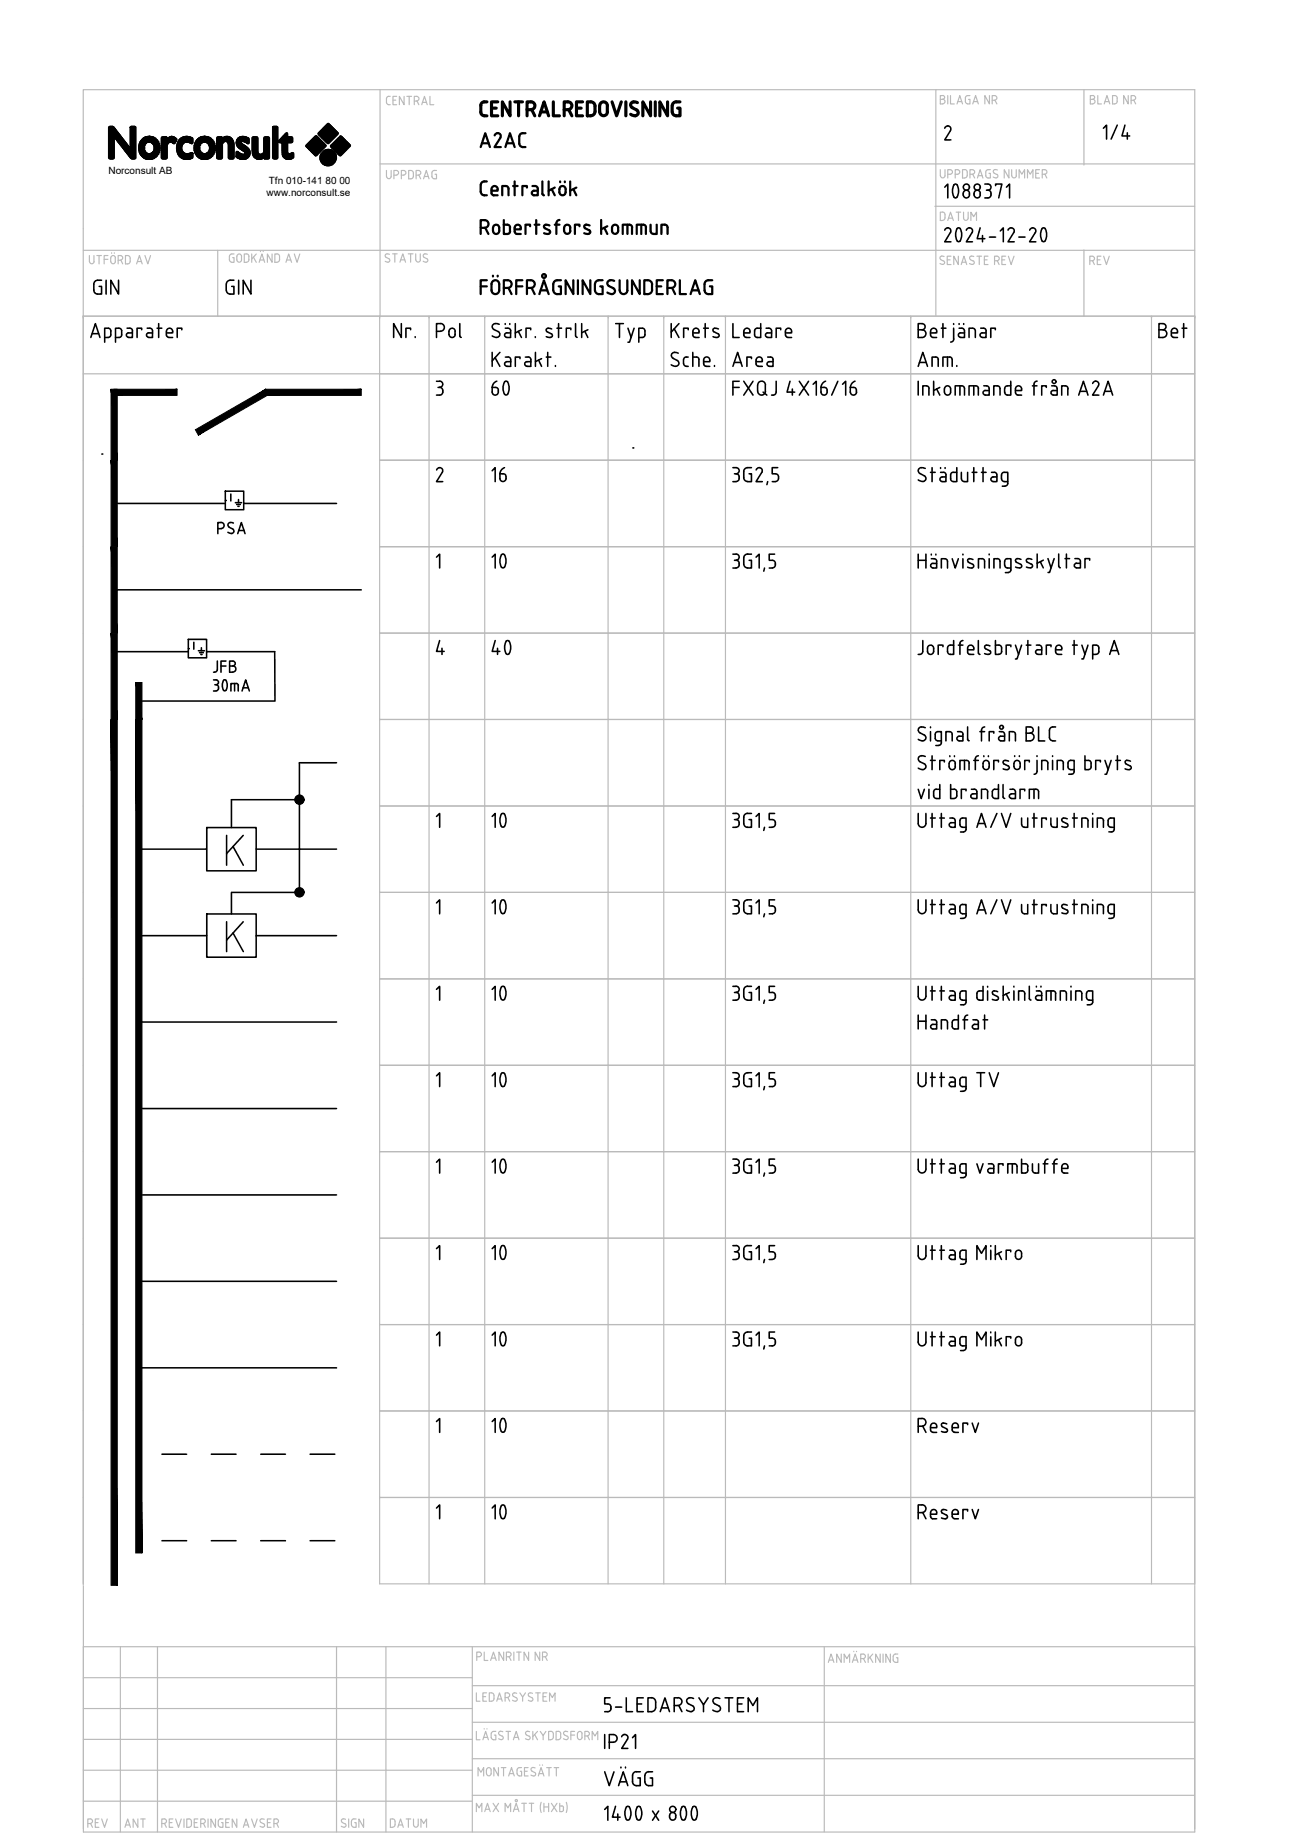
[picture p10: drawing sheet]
<svg xmlns="http://www.w3.org/2000/svg" width="210mm" height="297mm" viewBox="0 0 210 297" stroke-linecap="round" stroke-linejoin="round" font-family="sans-serif">
<defs><g id="words">
<g font-size="7.9">
<text x="76.9" y="66.3">60</text>
<text x="76.6" y="94.2">10</text>
<text x="77.3" y="108.3">40</text>
<text x="76.6" y="136.2">10</text>
<text x="76.6" y="150.3">10</text>
<text x="76.6" y="178.2">10</text>
<text x="76.6" y="192.3">10</text>
<text x="76.6" y="220.1">10</text>
<text x="76.6" y="234.2">10</text>
<text x="76.6" y="248.4">10</text>
</g>
<g font-size="7.5">
<text x="76.6" y="164">10</text>
<text x="76.6" y="206">10</text>
</g>
<text font-size="6.2" x="96.7" y="290.3">VÄGG</text>
<g font-size="5.7">
<text x="35.3" y="49">GIN</text>
<text x="117.5" y="60.7">Area</text>
<text x="147.5" y="60.7">Anm.</text>
<text x="78.3" y="79.4">16</text>
</g>
<g font-size="5.3">
<text x="177.4" y="23.6">1/4</text>
<text x="76.6" y="25">A2AC</text>
<text x="147.5" y="167.9">Handfat</text>
</g>
<g font-size="5.3" fill="#bababa">
<text x="69.5" y="55.7">Pol</text>
<text x="117.5" y="55.7">Ledare</text>
<text x="186.6" y="55.7">Bet</text>
</g>
<text font-size="4.9" x="33.2" y="110.1">JFB</text>
<text font-size="4.4" x="151" y="37">DATUM</text>
<text font-size="4.4" fill="#bababa" x="175.3" y="44.1">REV</text>
<g font-size="4" fill="#bababa">
<text x="13.1" y="297">REV</text>
<text x="19" y="297">ANT</text>
<text x="62.1" y="297">DATUM</text>
</g>
<g font-size="1.6">
<text x="17.6" y="28.2">Norconsult AB</text>
<text x="43.5" y="29.8">Tfn 010-141 80 00</text>
<text x="43.2" y="31.7">www.norconsult.se</text>
</g>
</g></defs>
<g fill="none" stroke="#bababa" stroke-width=".19">
<path d="M61.6 14.5v36.6M62.6 16.6l.1 .2 .2 .1M62.9 17h.3M63.2 15.6l-.5 .2-.1 .8M63.6 16.2h.5M64.2 15.6h-.6v1.4h.6M65.4 15.6v1.4l-.7-1.4v1.4M65.9 15.6h.8M66.3 15.6v1.4M67.1 16.4l.4-.1a.37 .37 0 0 0 .4-.3 .37 .37 0 0 0-.4-.4h-.4v1.4M67.5 16.4l.3 .6M68.3 17l.4-1.4 .5 1.4"/>
<path d="M68.4 16.6h.7M69.6 15.6v1.4h.7M151.6 14.5v36.6M152.3 16.1h.4M152.7 16.1a.37 .37 0 0 1 .4 .3 .37 .37 0 0 1-.4 .4M152.7 16.1a.31 .31 0 0 0 .3-.3 .31 .31 0 0 0-.3-.3h-.4v1.3h.4M153.5 15.5v1.3M153.9 15.5v1.3h.7M155 16.8l.4-1.3 .5 1.3M155.1 16.5h.7M156.4 15.9v.7l.3 .2M156.7 15.5h.4"/>
<path d="M156.7 15.5l-.3 .2v.2M156.9 16.1h.2v.7h-.4M157.5 16.8l.5-1.3 .5 1.3M157.7 16.5h.6M160.3 15.5v1.3l-.8-1.3v1.3M160.7 16.2h.4a.37 .37 0 0 0 .4-.4 .37 .37 0 0 0-.4-.3h-.4v1.3M161.1 16.2l.4 .6M175.6 14.5v12.2M176.6 16.1h.4M177 16.1a.37 .37 0 0 1 .4 .3 .37 .37 0 0 1-.4 .4M177 16.1a.31 .31 0 0 0 .3-.3 .31 .31 0 0 0-.3-.3h-.4v1.3h.4M177.8 15.5v1.3h.6"/>
<path d="M178.8 16.8l.5-1.3 .4 1.3M179 16.5h.6M180.5 16.8h.2a.89 .89 0 0 0 0-1.3h-.5v1.3h.3M182.7 15.5v1.3l-.7-1.3v1.3M183.2 16.2h.4M183.6 15.5h-.4v1.3M183.6 15.5a.37 .37 0 0 1 .3 .4 .37 .37 0 0 1-.3 .3M183.6 16.2l.3 .6M61.6 26.6h131.9M62.6 27.6v1a.37 .37 0 0 0 .4 .3 .37 .37 0 0 0 .4-.3v-1M63.8 28.4h.4M64.2 28.3a.37 .37 0 0 0 .4-.3 .37 .37 0 0 0-.4-.4h-.4v1.4"/>
<path d="M65 28.4h.4M65.4 27.6h-.4v1.4M65.4 27.6a.37 .37 0 0 1 .3 .4 .37 .37 0 0 1-.3 .3M66.2 27.6l.5 .1a.92 .92 0 0 1 0 1.2l-.5 .1zM67.4 28.4h.4M67.8 28.3a.37 .37 0 0 0 .4-.3 .37 .37 0 0 0-.4-.4h-.4v1.4M67.8 28.4l.3 .6M68.6 29l.4-1.4 .5 1.4M68.7 28.6h.7M70.7 27.6l-.6 .1a1.02 1.02 0 0 0-.1 1.1l.3 .2h.4v-.8h-.2M151.4 33.4h42.1M152.3 27.5v1"/>
<path d="M152.3 28.4a.37 .37 0 0 0 .4 .4 .37 .37 0 0 0 .4-.4M153.1 27.5v1M153.5 28.2h.4M153.9 27.5h-.4v1.3M153.9 27.5a.37 .37 0 0 1 .4 .4 .37 .37 0 0 1-.4 .3M154.7 28.2h.4a.37 .37 0 0 0 .3-.4 .37 .37 0 0 0-.3-.3h-.4v1.3M156.2 27.5h-.3v1.3h.3M156.2 27.5l.4 .2 .1 .2M156.7 28.4l-.2 .4h-.3M156.7 27.9v.5M157.1 28.2h.4M157.5 27.5h-.4v1.3"/>
<path d="M157.5 27.5a.37 .37 0 0 1 .4 .4 .37 .37 0 0 1-.4 .3M157.5 28.2l.4 .6M158.3 28.8l.4-1.3 .5 1.3M158.4 28.5h.7M160.2 28.1h.2v.7h-.6l-.1-.4M160.4 27.5h-.4l-.3 .2v.8M161.5 28.2l.1 .4a.46 .46 0 0 1-.7 .1M161.5 27.5a.39 .39 0 0 0-.4 0 .39 .39 0 0 0-.2 .4l.5 .4M163.4 27.5v1.3l-.8-1.3v1.3M163.9 27.5v1M163.9 28.4a.37 .37 0 0 0 .3 .4 .37 .37 0 0 0 .4-.4M164.6 27.5v1"/>
<path d="M165.1 28.8v-1.3l.4 .7 .4-.7v1.3M166.4 28.8v-1.3l.5 .7 .4-.7v1.3M167.7 28.1h.5M168.4 27.5h-.7v1.3h.7M168.8 28.2h.4M169.2 27.5h-.4v1.3M169.2 27.5a.37 .37 0 0 1 .4 .4 .37 .37 0 0 1-.4 .3M169.2 28.2l.3 .6M13.5 40.5h180M14.5 41.4v1a.37 .37 0 0 0 .4 .3 .37 .37 0 0 0 .3-.3v-1M15.7 41.4h.7M16 41.4v1.3"/>
<path d="M16.9 42h.6M17.5 41.4h-.6v1.3M17.9 41.8v.6a.37 .37 0 0 0 .4 .3 .37 .37 0 0 0 .4-.3M17.9 41.8a.37 .37 0 0 1 .4-.4 .37 .37 0 0 1 .4 .4M18.1 40.9v.1M18.5 40.9v.1M18.7 41.8v.6M19.1 42.1h.4M19.5 41.4h-.4v1.3M19.5 41.4a.37 .37 0 0 1 .4 .4 .37 .37 0 0 1-.4 .3M19.6 42.1l.3 .6M21.1 41.8l-.2-.4h-.6v1.3h.6l.2-.4"/>
<path d="M21.1 41.8v.5M22.1 42.7l.5-1.3 .4 1.3M22.3 42.4h.6M23.5 41.4l.4 1.3 .5-1.3M35.3 40.5v10.7M37.1 41.5v.6M37.7 41.7h.2v.8l-.5-.1-.2-.3M37.9 41.1l-.5 .1-.2 .3M38.4 41.5v.6M38.4 41.5a.37 .37 0 0 1 .3-.4 .37 .37 0 0 1 .4 .4v.6a.37 .37 0 0 1-.4 .4 .37 .37 0 0 1-.3-.4M39.9 41.1h-.3v1.4M39.9 41.1l.4 .2v.2"/>
<path d="M40.3 41.5v.6M40.3 42.1l-.2 .3-.2 .1M40.8 41.1v1.4M41 41.6l.5 .9M41.5 41.1l-.7 .9M42 42.5l.4-1.4 .5 1.4M42.1 42.1h.6M42.2 40.7v.1M42.6 40.7v.1M44.1 41.1v1.4l-.8-1.4v1.4M44.9 41.1l.2 .1a.92 .92 0 0 1 0 1.2l-.6 .1v-1.4h.4M46.3 42.5l.5-1.4 .4 1.4"/>
<path d="M46.4 42.1h.7M47.7 41.1l.4 1.4 .5-1.4M61.5 51.2v205.3h132v-14h-132h132v-14h-132h132v-14h-132h132v-14h-132h132v-14h-132h132v-14h-132h132v-14h-132h132v-14h-132h132v-14h-132h132v-14h-132h132v-14h-132h132v-14h-132h132v-14h-132h132v-14h-132M62.5 41.7l.5 .2M63 41.9l.1 .3a.44 .44 0 0 1-.7 .1M63.1 41.2a.41 .41 0 0 0-.5-.1 .41 .41 0 0 0-.2 .4l.1 .2M63.6 41.1h.7M63.9 41.1v1.4M64.8 42.5l.4-1.4 .5 1.4M64.9 42.1h.7M66.1 41.1h.8M66.5 41.1v1.4"/>
<path d="M67.3 41.1l.1 1a.37 .37 0 0 0 .3 .3 .37 .37 0 0 0 .4-.3M68.1 41.1v1M68.7 41.7l.4 .2M69.1 41.9l.2 .3a.44 .44 0 0 1-.8 .1M69.2 41.2a.39 .39 0 0 0-.4-.1 .39 .39 0 0 0-.2 .4l.1 .2M69.5 51.2v205.3M78.5 51.2v205.3M98.5 51.2v205.3M98.5 51.2v.3M107.5 51.2v205.3M117.5 51.2v205.3M147.5 51.2v205.3"/>
<path d="M152.4 42.1l.4 .2M152.8 42.2l.2 .4a.44 .44 0 0 1-.8 .1M152.9 41.5a.39 .39 0 0 0-.4 0 .39 .39 0 0 0-.2 .4l.1 .2M153.4 42.1h.5M154 41.5h-.6v1.3h.6M155.2 41.5v1.3l-.7-1.3v1.3M155.7 42.8l.4-1.3 .5 1.3M155.8 42.5h.6M157 42.7l.5 .1M157.6 42.2l.2 .4-.3 .2M157.7 41.5a.39 .39 0 0 0-.4 0 .39 .39 0 0 0-.2 .4l.5 .4M158.2 41.5h.8"/>
<path d="M158.6 41.5v1.3M159.4 42.1h.5M160 41.5h-.6v1.3h.6M161.1 42.2h.4a.37 .37 0 0 0 .3-.3 .37 .37 0 0 0-.3-.4h-.4v1.3M161.5 42.2l.3 .6M162.3 42.1h.4M162.9 41.5h-.6v1.3h.6M163.3 41.5l.5 1.3 .4-1.3M175.6 40.5v10.7M186.5 51.2v205.3M193.5 51.5v-.3h-180h180v9.3h-180M13.5 256.8v-242.3h180v242.3"/>
<path d="M13.5 256.8v39.9h180v-39.9M13.5 266.7h180v29.5M13.5 276.7h63M13.5 271.7h63M19.5 266.7v30M25.5 266.7v30M54.5 266.7v30M62.5 266.7v30M76.5 266.7v30M76.5 278.9h116.9M76.5 273h116.9M77.2 274.2v1.3h.5"/>
<path d="M77.2 268.3h.4M77.6 267.6h-.4v1.3M77.6 267.6a.37 .37 0 0 1 .4 .3 .37 .37 0 0 1-.4 .4M78.2 274.8h.5M78.4 267.6v1.3h.6M78.4 280h.1M78.8 274.2h-.6v1.3h.6M78.9 280h.1M79.2 274.2h.6a.92 .92 0 0 1 0 1.3h-.6zM79.5 268.9l.4-1.3 .5 1.3M79.6 268.5h.6M80.5 275.5l.4-1.3 .4 1.3"/>
<path d="M80.6 275.2h.6M81.6 267.6v1.3l-.8-1.3v1.3M81.8 274.9h.4M82 268.3h.4a.37 .37 0 0 0 .4-.4 .37 .37 0 0 0-.4-.3h-.4v1.3M82.2 274.2h-.4v1.3M82.2 274.2a.37 .37 0 0 1 .3 .3 .37 .37 0 0 1-.3 .4M82.3 274.9l.2 .6M82.5 268.3l.3 .6M83 275.4l.5 .1M83.2 267.6v1.3M83.6 275l.2 .3-.3 .2M83.7 267.6h.7"/>
<path d="M83.7 274.3a.39 .39 0 0 0-.5-.1 .39 .39 0 0 0-.2 .4l.6 .4M84.1 267.6v1.3M84.2 274.2l.4 .7 .5-.7M84.6 274.9v.6M85.6 267.6v1.3l-.7-1.3v1.3M86.1 275l.2 .3a.44 .44 0 0 1-.7 .1M86.2 274.3a.41 .41 0 0 0-.4-.1 .41 .41 0 0 0-.2 .4l.5 .4M86.8 274.2h.7M87.1 274.2v1.3M87.4 267.6v1.3l-.7-1.3v1.3M87.9 268.3h.3M87.9 274.8h.5"/>
<path d="M88.2 267.6h-.3v1.3M88.3 267.6a.37 .37 0 0 1 .3 .3 .37 .37 0 0 1-.3 .4M88.3 268.3l.3 .6M88.6 274.2h-.7v1.3h.7M89 275.5v-1.3l.5 .7 .4-.7v1.3M133.5 266.7v30M134.2 269.2l.4-1.3 .5 1.3M134.3 268.9h.6M136.2 267.9v1.3l-.7-1.3v1.3M136.7 269.2v-1.3l.5 .7 .4-.7v1.3M138 269.2l.5-1.3 .5 1.3M138.2 268.9h.6"/>
<path d="M138.3 267.4v.1M138.7 267.4v.1M139.4 268.6h.4M139.8 267.9h-.4v1.3M139.8 267.9a.37 .37 0 0 1 .4 .4 .37 .37 0 0 1-.4 .3M139.8 268.6l.4 .6M140.6 267.9v1.3M140.9 268.4l.5 .8M141.4 267.9l-.8 .8M142.6 267.9v1.3l-.8-1.3v1.3M143 267.9v1.3M144.2 267.9v1.3l-.7-1.3v1.3"/>
<path d="M144.7 268.3v.7l.3 .2M145.2 268.5h.2v.7h-.4M145.4 267.9h-.5l-.2 .4M13.5 281.7h63M13.5 286.7h63M13.5 291.7h63M26.6 294.6h-.4v1.4M26.6 294.6a.37 .37 0 0 1 .4 .4 .37 .37 0 0 1-.4 .3h-.4M26.6 295.3l.3 .7M27.4 295.2h.5M28 294.6h-.6v1.4h.6M28.4 294.6l.5 1.4 .5-1.4"/>
<path d="M29.8 294.6v1.4M30.6 294.6h-.4v1.4h.4M30.6 294.6h.2a.92 .92 0 0 1 0 1.3h-.2M31.5 295.2h.4M32 294.6h-.5v1.4h.5M32.9 294.6h-.4v1.4M32.9 294.6a.37 .37 0 0 1 .4 .4 .37 .37 0 0 1-.4 .3h-.4M33 295.3l.3 .7M33.7 294.6v1.4M34.9 294.6v1.4l-.7-1.4v1.4M35.3 295v.6M35.4 295.6l.2 .3h.1"/>
<path d="M35.7 294.6h.4M35.7 294.6h-.1l-.2 .4M35.9 295.2h.2v.8h-.4M36.6 295.2h.4M37.1 294.6h-.5v1.4h.5M38.4 294.6v1.4l-.8-1.4v1.4M39.4 296l.5-1.4 .4 1.4M39.5 295.6h.7M40.7 294.6l.5 1.4 .5-1.4M42.4 294.6l-.2 .1-.1 .3 .6 .4M42.4 294.6l.4 .1M42.7 295.4l.2 .3a.44 .44 0 0 1-.8 .1"/>
<path d="M43.3 295.2h.5M43.9 294.6h-.6v1.4h.6M44.7 294.6h-.3v1.4M44.7 294.6a.37 .37 0 0 1 .4 .4 .37 .37 0 0 1-.4 .3h-.3M44.8 295.3l.3 .7M55.3 295.8l.4 .1M55.4 295.2l.5 .2M55.9 295.4l.1 .3-.3 .2M56 294.7a.39 .39 0 0 0-.5-.1 .39 .39 0 0 0-.2 .4l.2 .2M56.5 294.6v1.4M57.3 294.6h.4M57.3 294.6l-.3 .2a1.02 1.02 0 0 0 .1 1.1l.6 .1v-.8h-.3"/>
<path d="M58.9 294.6v1.4l-.8-1.4v1.4M76.5 290.8h116.9M76.5 284.8h116.9M77.2 280.4v1.4h.5M77.2 293.4v-1.3l.4 .7 .4-.7v1.3M77.4 287.6v-1.3l.5 .7 .4-.7v1.3M78.2 281.8l.5-1.4 .4 1.4M78.3 281.4h.7M78.5 293.4l.5-1.3 .4 1.3M78.6 293h.7M78.8 287.3v-.6a.37 .37 0 0 1 .4-.4 .37 .37 0 0 1 .3 .4v.6M78.8 287.2a.37 .37 0 0 0 .4 .4 .37 .37 0 0 0 .3-.4"/>
<path d="M79.9 292.1l.9 1.3M80.1 281h.2v.8l-.6-.1-.1-.3M80.3 280.4h-.4l-.3 .2-.1 .8M80.7 286.3v1.3l-.7-1.3v1.3M80.8 292.1l-.9 1.3M80.9 281l.4 .2M81.2 286.3h.7M81.3 281.2l.2 .3a.44 .44 0 0 1-.7 .1M81.4 280.5a.41 .41 0 0 0-.4-.1 .41 .41 0 0 0-.2 .4l.1 .2M81.6 286.3v1.3M81.8 293.4v-1.3l.5 .7 .4-.7v1.3M82 280.4h.7"/>
<path d="M82.3 280.4v1.4M82.4 287.6l.4-1.3 .5 1.3M82.5 287.3h.7M83.1 281.8l.5-1.4 .5 1.4M83.1 293.4l.5-1.3 .5 1.3M83.3 281.4h.6M83.3 293h.6M83.7 286.7v.6M83.8 287.2l.1 .4h.2M84.1 286.3h.4M84.1 286.3h-.2l-.1 .4M84.3 286.9h.2v.7h-.4"/>
<path d="M84.5 292.1h.8M84.9 292.1v1.3M84.9 286.9h.5M85.3 281l.4 .2M85.4 280.4l.4 .1M85.4 280.4l-.3 .2 .2 .4M85.5 286.3h-.6v1.3h.6M85.7 292.1h.7M85.7 281.2l.2 .3a.46 .46 0 0 1-.8 .1M86.1 292.1v1.3M86.1 286.9l.5 .2M86.3 286.3h.4"/>
<path d="M86.3 280.4v1.4M86.3 286.3l-.3 .2 .2 .3M86.6 280.9l.5 .9M86.6 287.1l.2 .3a.46 .46 0 0 1-.8 .1M87.1 280.4l-.8 .8M87.2 287.6l.4-1.3 .5 1.3M87.3 287.3h.6M87.4 285.8v.1M87.5 280.4l.5 .7 .4-.7M87.7 291.9a2.36 2.36 0 0 0 0 1.7M87.9 285.8v.1M88 281.1v.7"/>
<path d="M88.1 292.1v1.3M88.1 292.7h.8M88.5 286.3h.8M88.9 292.1v1.3M88.9 286.3v1.3M89.2 280.4h-.3v1.4l.5-.1 .2-.4M89.2 280.4l.2 .1 .2 .3M89.3 292.1l.9 1.3M89.6 280.8v.6M89.7 286.3h.8M90.1 286.3v1.3M90.2 292.1l-.9 1.3"/>
<path d="M90.4 280.4h-.3v1.4l.5-.1 .2-.4M90.4 280.4l.2 .1 .2 .3M90.7 292.1v1.3h.3M90.7 292.5h.3M90.8 280.8v.6M91 292.5l.2 .1 .1 .5-.3 .3M91.4 281l.4 .2M91.6 280.4l.3 .1M91.6 280.4l-.3 .2 .1 .4M91.7 291.9a2.36 2.36 0 0 1 0 1.7M91.9 281.2l.1 .3a.46 .46 0 0 1-.7 .1M92.5 281h.6"/>
<path d="M93.1 280.4h-.6v1.4M93.5 281.4v-.6a.37 .37 0 0 1 .4-.4 .37 .37 0 0 1 .4 .4v.6M93.5 281.4a.37 .37 0 0 0 .4 .4 .37 .37 0 0 0 .4-.4M94.7 281.2h.4a.37 .37 0 0 0 .4-.4 .37 .37 0 0 0-.4-.4h-.4v1.4M95.2 281.2l.3 .6M95.9 281.8v-1.4l.5 .8 .4-.8v1.4"/>
<circle cx="83.6" cy="291.6" r=".18"/>
</g>
<g fill="none" stroke="#000" stroke-width=".25">
<path d="M153 20.8a.5 .5 0 0 1 .7-.4 .5 .5 0 0 1 .2 .8M153 30.3l.5-.5v2.3M153.9 21.2l-.9 1.5h1M153.9 37.7l-.9 1.5h1M154.5 31.9a.31 .31 0 0 0 .5 0M154.5 31.9a1.9 1.9 0 0 1 .1-2.1h.3a1.9 1.9 0 0 1 .1 2.1M155 39a.31 .31 0 0 0 .5 0M155 37a2.11 2.11 0 0 0 0 2M155.5 37a2.11 2.11 0 0 1 0 2M156 31.6a.55 .55 0 0 1 .5-.8 .55 .55 0 0 1 .5 .8M156 31.6a.5 .5 0 0 0 .5 .5 .5 .5 0 0 0 .5-.5M157.4 37.7l-.9 1.5h1"/>
<path d="M157.8 31.3v.3M157.8 31.3a.52 .52 0 0 1 .6-.5 .52 .52 0 0 1 .3 .8M157.8 31.6a.5 .5 0 0 0 .5 .5 .5 .5 0 0 0 .5-.5M158.7 36.9l-.4 1.8h1.2M159.1 38.1v1.1M159.5 29.8h.5a.5 .5 0 0 1 .5 .5 .5 .5 0 0 1-.5 .5M159.8 30.8h.2M160 30.8a.57 .57 0 0 1 .5 .8M160.3 38.4h.9M160.5 31.6l-.2 .4-.3 .1M161.2 30.1v-.3h1.1l-.5 2.3M162 37.4l.5-.5v2.3"/>
<path d="M163 30.3l.5-.5v2.3M163.8 36.9l-.4 .2-.1 .2M163.8 36.9l.3 .1 .2 .5-1 1.7h1M165 38.4h1M166.8 37.3a.5 .5 0 0 1 .7-.4 .5 .5 0 0 1 .2 .8M167.7 37.7l-.9 1.5h1M168.8 39a.31 .31 0 0 0 .5 0M168.8 39a1.9 1.9 0 0 1 .1-2.1h.3a1.9 1.9 0 0 1 .1 2.1M14.7 54.7l.8-2.3 .7 2.3M14.9 54h1.1M15.2 46v1a.62 .62 0 0 0 .6 .6M15.8 45.4h.6"/>
<path d="M15.8 45.4a.62 .62 0 0 0-.6 .6M16.1 46.4h.3v1.2h-.6M17 54.7h.5M17.2 45.4v2.2M17.5 53.2h-.5v2.2M17.5 53.2h.2a1.11 1.11 0 0 1 .2 1.2l-.4 .3M18.7 54.7h.6l.3-.3a1.11 1.11 0 0 0-.1-1.2h-.8v2.2M19.2 45.4v2.2l-1.3-2.2v2.2M20.6 53.2h.6l.3 .4-.1 1.1h-.6M20.8 53.9h.6M20.8 53.9a.37 .37 0 0 0-.3 .4 .37 .37 0 0 0 .3 .3M22.9 53.4v-.2h-.7v1.5"/>
<path d="M23.8 53.2h.7l.2 .4v1.1h-.6M24.1 53.9h.6M24.1 53.9a.37 .37 0 0 0-.4 .4 .37 .37 0 0 0 .4 .3M25.4 53.2h.8M25.7 52.4v2.3M26.9 53.7v.6M27 54.3v.2l.3 .1M27 53.7a.53 .53 0 0 1 .6-.5 .53 .53 0 0 1 .4 .7h-1.1M27.3 54.7h.7M29.4 53.4v-.2h-.7v1.5M65 52.4v2.3l-1.2-2.3v2.3M66.5 53.4v-.2h-.8v1.5"/>
<path d="M67.2 54.5v.2M79.7 57.1v2.2M79.7 54.4l.8 .3M80.2 52.4a.5 .5 0 0 0-.5 .4 .5 .5 0 0 0 .3 .6l.7 .3a.49 .49 0 0 1 .2 .6 .49 .49 0 0 1-.4 .3M80.2 52.4l.7 .1M81 57.1l-1.3 1.3M81.8 53.2h.7l.2 .4M81.8 52.4v.1M82.1 53.9h.6M82.1 53.9a.37 .37 0 0 0-.4 .4 .37 .37 0 0 0 .4 .3M82.6 52.4v.1M82.7 53.6v1.1h-.6"/>
<path d="M83.5 52.4v2.3M83.9 53.7l.6 1M84.5 53.4l-1 .5M86 53.4v-.2h-.8v1.5M86.7 54.5v.2M86.7 57.1v2.2M88.5 57.8h.7M88.5 54.5l.7 .2M88.7 57.1v2.2M89.3 54.1l.2 .3-.3 .2M89.3 53.3l-.1-.1a.44 .44 0 0 0-.7 .4l.8 .5M90 59.2v.1"/>
<path d="M90.2 53.2h.8M90.5 52.4v2.3M92.5 53.4v-.2h-.8v1.5M93.2 52.4v2M93.2 54.4l.3 .2M94.2 52.4v2.3M94.7 53.7l.5 1M95.2 53.4l-1 .5M99.7 52.4h1.3M100.3 52.4v2.3M101.7 53.2l.5 1.5M102.7 53.2l-.7 2.2h-.3"/>
<path d="M103.5 54.7h.5l.4-.3a1.11 1.11 0 0 0-.2-1.2h-.7v2.2M108.7 52.4v2.3M108.7 59.1l.8 .2M109.2 53.3l.8 1.4M109.9 57.2l-.3-.1a.55 .55 0 0 0-.7 .1 .55 .55 0 0 0 .1 .8l.7 .4a.49 .49 0 0 1 .2 .5 .49 .49 0 0 1-.4 .4M110 52.4l-1.3 1.4M110.7 58.3v.6M110.7 58.9a.56 .56 0 0 0 .8 .4M111.5 53.4v-.2h-.8v1.5M111.5 57.8l-.6 .1-.2 .3M112.2 57.8h.6M112.2 57.1v2.2"/>
<path d="M112.2 54.3l.1 .2 .3 .1M112.2 53.9h1a.52 .52 0 0 0-.3-.7 .52 .52 0 0 0-.7 .5v.6M112.6 54.7h.6M112.8 57.8l.4 .2v1.3M114 58.6h1a.52 .52 0 0 0-.4-.8 .52 .52 0 0 0-.6 .5v.8l.4 .2h.6M114 53.2h.7M114.2 52.4v2.3M115.8 53.2l-.3 .2v.2l.8 .5M148.7 53.4h.6M149.3 53.4a.62 .62 0 0 1 .7 .6 .62 .62 0 0 1-.7 .7M149.3 53.4a.5 .5 0 0 0 .5-.5 .5 .5 0 0 0-.5-.5h-.6v2.3M150.7 53.7v.6"/>
<path d="M150.7 53.7a.52 .52 0 0 1 .7-.5 .52 .52 0 0 1 .3 .7h-1M152.5 53.2h.7M152.7 52.4v2.3M154.5 52.4v.1M154.5 53.2v1.7M155.3 53.2h.7l.2 .4v1.1h-.6M155.3 52.4v.1M155.6 53.9h.6M155.6 53.9a.37 .37 0 0 0-.4 .4 .37 .37 0 0 0 .4 .3M156.1 52.4v.1M157.5 53.2h-.5v1.5M157.5 53.2l.4 .2 .1 1.3"/>
<path d="M158.8 53.2h.7l.2 .4M159.1 53.9h.6M159.1 53.9a.37 .37 0 0 0-.4 .4 .37 .37 0 0 0 .4 .3M159.7 53.6v1.1h-.6M161.2 53.4v-.2h-.7v1.5M16.5 73.5h.1M36.5 79.6h3v3h-3zM70.7 61.8l.5-.1a.5 .5 0 0 1 .5 .5 .5 .5 0 0 1-.5 .5M70.7 76.1a.5 .5 0 0 1 .7-.3 .5 .5 0 0 1 .2 .7l-.9 1.5h1M71 62.7a.64 .64 0 0 1 .7 .5 .64 .64 0 0 1-.5 .8h-.5M102.5 72.5h.1M118.7 75.7h.5a.5 .5 0 0 1 .5 .5 .5 .5 0 0 1-.5 .5"/>
<path d="M118.7 62.7h1M118.7 78h.5M119 76.7h.2M119.2 76.7l.3 .1 .2 .4M119.7 61.8h-1v2.2M119.7 77.2a.56 .56 0 0 1-.5 .8M120.5 61.8l1.5 2.2M121.3 76.7h.4v1.3h-.6M121.7 75.7h-.6a.62 .62 0 0 0-.6 .7v1a.62 .62 0 0 0 .6 .6M122 61.8l-1.5 2.2M122.5 76.1a.5 .5 0 0 1 .7-.3 .5 .5 0 0 1 .2 .7l-1 1.5h1.1M122.7 62.4v1"/>
<path d="M122.7 63.4a.62 .62 0 0 0 .6 .6 .62 .62 0 0 0 .7-.6M123.6 63.5l.6 .5M124 62.4v1M124.3 78l-.1 .5M125.1 78h.5M125.7 61.8v1.7a.56 .56 0 0 1-.7 .5M126 75.7h-.9v1l.7 .1 .3 .4M126.1 77.2a.56 .56 0 0 1-.5 .8M128 61.8l-.5 1.7h1.2M128.3 63v1M129.5 61.8l1.5 2.2M131 61.8l-1.5 2.2"/>
<path d="M131.7 62.2l.5-.4v2.2M133.7 61.7a1.13 1.13 0 0 0-.7 1M134 63.2a.44 .44 0 0 0-.5-.5h-.5v.8a.52 .52 0 0 0 .6 .5 .52 .52 0 0 0 .4-.7M135.7 61.8l-1 2.2M136.5 62.2l.5-.4v2.2M138.2 62.7a.64 .64 0 0 1 .5 .7 .64 .64 0 0 1-.5 .6l-.2-.1-.3-.4M138.2 62.7h-.5v.8M138.5 61.7a1.13 1.13 0 0 0-.8 1M148.7 61.8v2.2M148.7 77.7l.8 .3M149.2 75.7a.5 .5 0 0 0-.5 .4 .5 .5 0 0 0 .3 .6l.7 .4a.49 .49 0 0 1 .3 .5 .49 .49 0 0 1-.5 .4M149.2 75.7l.7 .2"/>
<path d="M150 62.5h-.5v1.5M150 62.5l.4 .2 .1 1.3M150.7 76.5h.8M151 75.7v2.3M151.2 61.8v2.2M151.7 63l.5 1M152.2 62.7l-1 .6M152.3 76.5h.5M152.3 75.7v.2M152.8 76.5l.4 .2v1.3h-.6M153 63v.5M153 63a.5 .5 0 0 1 .5-.5 .5 .5 0 0 1 .5 .5v.5a.5 .5 0 0 1-.5 .5 .5 .5 0 0 1-.5-.5"/>
<path d="M153.1 75.7v.2M153.2 77.2h-.6a.37 .37 0 0 0-.4 .4 .37 .37 0 0 0 .4 .4M154 77.6v.2l.4 .2M154.7 64v-1.5h1.1l.4 .2v1.3M155 75.7v2.3h-.6M155 76.5h-.6l-.4 .2v.9M155.5 62.5v1.5M155.7 76.5v1.1M155.7 77.6l.1 .2 .4 .2M156.7 76.5v1.5h-.6M157.5 76.5h.7M157.7 62.5v1.5"/>
<path d="M157.7 75.7v2.3M158.5 62.9v1.1M158.5 62.9l-.2-.3-1.3-.1v1.5M159 76.5h.7M159.2 75.7v2.3M159.3 62.5l.7 .1 .2 .3v1.1h-.6a.38 .38 0 0 1-.4-.4 .38 .38 0 0 1 .4-.4l.6 .1M160.6 76.5h.6l.3 .4v1.1h-.7M160.8 77.2h.7M160.9 77.2a.37 .37 0 0 0-.4 .4 .37 .37 0 0 0 .4 .4M161 64v-1.5h.5l.4 .2 .1 1.3M162.2 77.6l.1-.9 .1-.2h.8v1.8v.2l-.4 .2M162.2 77.6l.1 .2 .4 .2"/>
<path d="M162.3 78.7h.5M162.6 78h.6M162.7 62.9v.6M162.7 63.5l.1 .3 .4 .2M163.2 62.5h.5M163.2 62.5l-.4 .2-.1 .2M163.7 61.8v2.2h-.5M164.5 63.3h1a.52 .52 0 0 0-.4-.8 .52 .52 0 0 0-.6 .5v.8l.4 .2h.6M167.2 62.5h.8M168 61.7l-.5 .3v.2v1.8M169.5 62.7v-.2h-.8v1.5M170.3 62.5l.7 .1 .2 .3v1.1h-.6a.38 .38 0 0 1-.4-.4 .38 .38 0 0 1 .4-.4l.6 .1"/>
<path d="M173 62.9v1.1M173 62.9l-.2-.3-.8-.1v1.5M174.7 64l.8-2.2 .7 2.2M174.9 63.4h1.1M177 62.1a.5 .5 0 0 1 .7-.3 .5 .5 0 0 1 .2 .7M177.9 62.5l-.9 1.5h1M178.7 64l.8-2.2 .7 2.2M178.9 63.4h1.1M18.5 81.5h18M18.5 95.5h40M35.3 85.6h.5M35.8 85.6a.49 .49 0 0 0 .5-.5 .49 .49 0 0 0-.5-.5h-.5v1.8"/>
<path d="M36.5 81.1h.1M36.9 86.2l.6 .2M37.1 85.4l.6 .3M37.4 80v1.1M37.7 85.7a.39 .39 0 0 1 .2 .4 .39 .39 0 0 1-.4 .3M37.8 84.7a.47 .47 0 0 0-.7 0 .47 .47 0 0 0 0 .7M38.1 81.4h1M38.3 81.7h.6M38.5 86.4l.6-1.8 .6 1.8M38.5 82h.2M38.6 80.9v.5M38.7 85.9h.8"/>
<path d="M39.5 81.5h15M70.7 90.2l.5-.4v2.2M118.7 89.8h.5M119 90.7h.2M119.2 89.7a.5 .5 0 0 1 .5 .5 .5 .5 0 0 1-.5 .5M119.2 90.7a.56 .56 0 0 1 .5 .8M119.7 91.5l-.2 .4-.8 .1M121.1 89.8h.6M121.1 89.7a.62 .62 0 0 0-.6 .7v1a.66 .66 0 0 0 .6 .6h.6v-1.3h-.4M122.4 90.2l.6-.4v2.2M123.8 92l-.1 .5M125.5 89.8h-.9v.9h.5a.56 .56 0 0 1 .5 .8"/>
<path d="M125.6 91.5l-.3 .4-.7 .1M148.7 89.8v2.2M148.7 90.7h1.3M150 89.8v2.2M150.8 90.5l.7 .1 .2 .3v1.1h-.6M150.8 89.8v.1M151.1 91.3h.6M151.1 91.2a.37 .37 0 0 0-.4 .4 .37 .37 0 0 0 .4 .4M151.6 89.8v.1M152.5 92v-1.5h.5l.4 .2 .1 1.3M154.2 90.5l.5 1.5 .5-1.5M156 89.8v.1"/>
<path d="M156 90.5v1.5M156.7 91.9l.7 .1M157 90.5l.6 .1M157 90.5l-.3 .2v.2l1 .6-.1 .4-.2 .1M159 90.5h-.5v1.5M159 90.5l.4 .2 .1 1.3M160.2 89.7v.2M160.2 90.5v1.5M161.5 90.5h-.5v1.5M161.5 90.5l.4 .2 .1 1.3M162.7 90.9v.7M162.7 91.5l.1 .3 .4 .2"/>
<path d="M163.2 90.5h.5v1.8l-.2 .4h-.7M163.2 92h.5M163.2 90.5l-.4 .2-.1 .2M164.5 91.8l.7 .2M164.6 91.1l.7 .3M165.3 91.4l.2 .3-.3 .3M165.4 90.6l-.2-.1a.44 .44 0 0 0-.7 .4l.1 .1M167.1 90.6l-.2-.1a.44 .44 0 0 0-.7 .4l1 .6v.2a.67 .67 0 0 1-1 .1M168 89.7v2.3M168.5 91l.5 1M169 90.7l-1 .5M169.7 90.5l.5 1.5"/>
<path d="M170.7 90.5l-.7 2.2h-.3M171.5 89.7v2l.2 .3M172.5 90.5h.7M172.7 89.7v2.3M174.1 90.5h.7l.2 .4v1.1h-.7M175 91.2h-.6a.37 .37 0 0 0-.4 .4 .37 .37 0 0 0 .4 .4M176.5 90.7v-.2h-.8v1.5M18.5 105.5h12M30.5 105.1h.1M30.5 103.6h3v2.9h-3zM31.4 104v1.1M33.5 105.5h11v8h-22"/>
<path d="M34.6 111.9h.4M35.4 111.5l-.2 .3-.2 .1M36.2 110.2a1.28 1.28 0 0 0 .2 1.7h.1a1.44 1.44 0 0 0 .1-1.7M38 110.7v1.2M38.2 110.7h-.8v1.2M38.6 111v.9M39.2 111.9l.6-1.8 .6 1.8M71.2 103.7l-.5 1.8h1.2M71.6 105v1M148.7 119.7l.8 .3M149.2 117.7a.5 .5 0 0 0-.5 .4 .5 .5 0 0 0 .3 .6l.7 .3a.49 .49 0 0 1 .3 .6 .49 .49 0 0 1-.5 .4M149.2 117.7l.7 .2"/>
<path d="M149.5 105.5a.56 .56 0 0 1-.8 .5M149.5 103.7v1.8M150.2 105.5v-.5a.5 .5 0 0 1 .5-.5 .5 .5 0 0 1 .5 .5v.5M150.2 105.5a.5 .5 0 0 0 .5 .5 .5 .5 0 0 0 .5-.5M150.7 117.7v.2M150.7 118.5v1.5M151.5 119.5v.3l.4 .2M151.5 118.9v.7M151.9 118.5h.6v1.8l-.1 .2-.4 .2M151.9 118.5l-.4 .2v.2M152.7 104.7v-.2h-.7v1.5M153.5 104.9v.7"/>
<path d="M154.2 118.9l-.2-.3-.8-.1v1.5M154.2 118.9v1.1M154.5 103.7v2.3l-.8-.1-.2-.3M154.5 104.5h-.8l-.2 .4M155.1 118.5l.7 .1 .2 .3M155.2 104.5h.8M155.5 104.3v1.7M156 118.9v1.1h-.7M156 119.2h-.6a.37 .37 0 0 0-.4 .4 .37 .37 0 0 0 .4 .4M156 103.7l-.5 .3v.2M156.7 105.6l.1 .2 .3 .2M156.7 105.2h1a.52 .52 0 0 0-.3-.7 .52 .52 0 0 0-.7 .5v.6"/>
<path d="M156.7 117.7v2l.3 .3M157.1 106h.6M158.5 103.7v2.1M158.5 105.7l.2 .3M158.7 118.5h.8M159.5 105.9l.7 .1M159.5 117.7l-.4 .3-.1 .2v1.8M160.3 104.6l-.1-.1a.42 .42 0 0 0-.5 0 .42 .42 0 0 0-.2 .4l.9 .6-.1 .4-.1 .1M161 118.8v-.3h-.8v1.5M161.2 103.7v2.3h.6M161.2 104.5h.6M161.8 104.5l.4 .2v.8"/>
<path d="M161.8 118.5h.5M162.1 119.2h.6M162.1 119.2a.37 .37 0 0 0-.4 .4 .37 .37 0 0 0 .4 .4M162.2 105.5v.3l-.4 .2M162.3 118.5l.3 .2 .1 .2M162.7 118.9v1.1h-.6M163.7 104.7v-.2h-.7v1.5M164.5 118.9l-.2-.3-.8-.1v1.5M164.5 118.9v1.1M164.5 104.5l.5 1.5M165.5 104.5l-.8 2.2h-.2M166.2 118.8h.6"/>
<path d="M166.2 104.5h.8M166.5 103.7v2.3M166.8 117.7h-.6v2.3h.6M166.8 117.7a.5 .5 0 0 1 .5 .5 .5 .5 0 0 1-.5 .5 .62 .62 0 0 1 .7 .7 .62 .62 0 0 1-.7 .6M167.9 104.5h.6l.2 .4v1.1h-.6M168.2 117.7v2.3h1M168.7 105.2h-.6a.37 .37 0 0 0-.4 .4 .37 .37 0 0 0 .4 .4M170 119.4v.3l.5 .3M170.2 104.7v-.2h-.7v1.5M170.5 117.7h.5M170.5 117.7l-.5 .3v1.4M171 105v.6"/>
<path d="M171 105.6v.2l.4 .2M171 105a.52 .52 0 0 1 .6-.5 .52 .52 0 0 1 .4 .7h-1M171.3 106h.7M173.7 104.5h.8M174 103.7v2.3M175.2 104.5l.5 1.5M176.2 104.5l-.7 2.2h-.3M177 106h.5M177.5 104.5h-.5v2.2M177.5 104.5l.4 .2 .1 .8M178 105.5l-.2 .4-.3 .1M179.7 106l.8-2.3 .7 2.3"/>
<path d="M179.9 105.4h1.1M22.5 137.5h11M33.5 134h8v7h-8zM36.7 135.3v4.8M37.7 137.1l1.7 3M39.4 135.3l-2.7 2.9M41.5 137.5h13M48.5 129.5h-11v4.5M54.5 123.5h-6v21h-11v3.5M70.7 132.2l.5-.5v2.3M118.7 131.7h.5M119 132.7h.2"/>
<path d="M119.2 131.7a.5 .5 0 0 1 .5 .5 .5 .5 0 0 1-.5 .5M119.2 132.7a.56 .56 0 0 1 .5 .8M119.7 133.5l-.2 .4-.8 .1M121.1 131.7h.6M121.1 131.7a.62 .62 0 0 0-.6 .7v1a.62 .62 0 0 0 .6 .6h.6v-1.3h-.4M122.4 132.2l.6-.5v2.3M123.8 134l-.1 .5M125.5 131.7h-.9v1h.5a.56 .56 0 0 1 .5 .8M125.6 133.5l-.3 .4-.7 .1M148.7 131.7v1.7a.62 .62 0 0 0 .6 .6 .62 .62 0 0 0 .7-.6v-1.7M148.7 127.8l.5 1.5 .5-1.5M148.7 124.4l.8 .3"/>
<path d="M149.2 122.4a.5 .5 0 0 0-.5 .4 .5 .5 0 0 0 .3 .6l.7 .3a.49 .49 0 0 1 .3 .6 .49 .49 0 0 1-.5 .3M149.2 122.4l.7 .1M150.5 127.1v.1M150.5 127.8v1.5M150.7 132.5h.8M150.7 123.2h.8M151 122.4v2.3M151 131.7v2.3M151.6 120.7h.4M151.9 120h.6M152.2 127.1v2.2h-.6l-.3-.2-.1-.8M152.2 127.8l-.8 .1-.2 .3"/>
<path d="M152.2 132.5h.8M152.5 131.7v2.3M153 123.4v-.2h-.8v1.5M153.7 123.7v.5M153.7 123.7a.5 .5 0 0 1 .5-.5 .5 .5 0 0 1 .5 .5v.5M153.7 124.2a.5 .5 0 0 0 .5 .5 .5 .5 0 0 0 .5-.5M153.8 132.5h.7l.2 .4v1.1h-.6a.38 .38 0 0 1-.4-.4 .38 .38 0 0 1 .4-.4M153.8 122.4v.1M154 127.1v2.2h.5l.4-.2 .1-.8M154 127.8l.7 .1 .3 .3M154.1 133.3h.6M154.6 122.4v.1"/>
<path d="M156.2 123.2v1.5M156.5 134l-.8-.1a1.07 1.07 0 0 1-.2-1.2l.4-.2h.6l-.1 2-.2 .2-.6 .1M156.5 128.1v-.3h-.8v1.5M157 123.6v1.1M157 123.6l-.2-.4h-1.3v1.5M157.3 127.8l.7 .1 .2 .3M157.7 123.2h.8M158.2 134l.8-2.3 .7 2.3M158.2 128.3v1h-.6a.38 .38 0 0 1-.4-.4 .38 .38 0 0 1 .4-.3h.6M158.4 133.4h1.1M158.5 122.4l-.5 .3v.2v1.8M159.2 124.2v-.5a.5 .5 0 0 1 .5-.5 .5 .5 0 0 1 .5 .5v.5"/>
<path d="M159.2 124.2a.5 .5 0 0 0 .5 .5 .5 .5 0 0 0 .5-.5M159.3 122.4v.1M160 128.3v1M160 128.2l-.2-.3-.8-.1v1.5M160.1 122.4v.1M161.5 131.7l-1 2.3M161.7 123.4v-.2h-.7v1.5M161.7 127.1v2.2h-.6l-.3-.2-.1-.8M161.7 127.8l-.8 .1-.2 .3M162.2 131.7l.8 2.3 .7-2.3M162.5 127.1v2M162.5 129.1l.2 .2"/>
<path d="M162.5 124.5l.7 .2M163.3 123.3l-.1-.1a.44 .44 0 0 0-.7 .4l.9 .6v.4h-.2M163.6 127.8l.7 .1 .2 .3M164.3 123.4a.5 .5 0 0 1 .6-.2 .5 .5 0 0 1 .3 .5v.4a.51 .51 0 0 1-.5 .5 .51 .51 0 0 1-.5-.5zM164.3 122.4v.1M164.5 128.3v1h-.7a.38 .38 0 0 1-.3-.4 .38 .38 0 0 1 .3-.3h.7M165.1 122.4v.1M165.5 132.5v1M165.5 133.5l.2 .4 .2 .1M166 128.1v-.3h-.8v1.5M166.5 132.5v1.5h-.6M166.7 123.4v-.2h-.7v1.5"/>
<path d="M167.2 132.5h.8M167.5 127.8v1.5M167.5 131.7v2.3M167.8 127.8h-1.1v1.5M167.8 127.8l.2 .1 .2 .3M168 122.4v.1M168 123.2v1.7M168 124.9l-.3 .4-.2 .1M168.2 128.3v1M169.3 123.2h-.6v1.5M169.3 123.2l.4 .2v.2M169.5 132.7v-.2h-.8v1.5"/>
<path d="M169.7 123.6v1.1M170.2 132.5v1M170.2 133.5l.2 .4 .3 .1M170.5 122.4v.1M170.5 123.2v1.5M170.5 120h.5M171.2 132.5v1.5h-.6M172.2 123.6v1.1M172.2 123.6l-.2-.4h-.8v1.5M172.8 133.4l.2 .3a.67 .67 0 0 1-1 .2M172.9 132.6l-.2-.1a.44 .44 0 0 0-.7 .4l.8 .5M173 124.2v.2l.4 .2"/>
<path d="M173 123.6v.6M173.4 123.2h.6v1.8M173.4 124.7h.6M173.4 123.2l-.4 .2v.2M173.7 132.5h.8M174 125l-.2 .3-.7 .1M174 131.7v2.3M175.7 122.4v2.3h.6M175.7 123.2h.8l.2 .4M175.8 132.5h-.6v1.5M175.8 132.5l.4 .2v1.3M176.7 124.2l-.2 .4h-.2"/>
<path d="M176.7 123.6v.6M177 131.7v.2M177 132.5v1.5M177.7 134v-1.5h.6l.4 .2v1.3M178.2 123.4v-.2h-.7v1.5M179 123.2l.5 1.5M180 123.2l-.8 2.2h-.2M180.5 134l-.8-.1a1.07 1.07 0 0 1-.2-1.2l.4-.2h.6l-.1 2-.4 .2h-.4M180.7 123.2h.8M181 122.4v2.3M182.2 124.5l.7 .2M182.4 123.7l.8 .5-.1 .4h-.2"/>
<path d="M182.5 123.2l.6 .1M182.5 123.1l-.3 .3 .2 .3M22.5 151.5h11M33.5 148h8v7h-8zM36.7 149.3v4.8M37.7 151.1l1.7 3M39.4 149.3l-2.7 3M41.5 151.5h13M70.7 146.2l.5-.5v2.3M118.7 159.8l.5-.1a.5 .5 0 0 1 .5 .5 .5 .5 0 0 1-.5 .5 .64 .64 0 0 1 .5 .6 .64 .64 0 0 1-.5 .7M118.7 145.7h.5a.5 .5 0 0 1 .5 .5 .5 .5 0 0 1-.5 .5M119 146.7h.2"/>
<path d="M119.2 146.7a.57 .57 0 0 1 .5 .8M119.7 147.5l-.2 .4-.8 .1M121.3 146.7h.4v1.3h-.6a.66 .66 0 0 1-.6-.6M121.7 159.8l-.6-.1a.62 .62 0 0 0-.6 .7M121.7 145.7h-.6a.62 .62 0 0 0-.6 .7v1M122.4 146.2l.6-.5v2.3M123.8 148l-.1 .5M125.5 159.8h-.9v.9h.5M125.5 145.7h-.9v1h.5a.57 .57 0 0 1 .5 .8M125.6 147.5l-.3 .4-.7 .1M148.7 159.8v1.5a.62 .62 0 0 0 .6 .7 .62 .62 0 0 0 .7-.7v-1.5M148.7 147.4a.62 .62 0 0 0 .6 .6 .62 .62 0 0 0 .7-.6"/>
<path d="M148.7 145.7v1.7M150 145.7v1.7M150.7 146.5h.8M151 145.7v2.3M151 159.8v2.2M152.2 146.5h.8M152.5 145.7v2.3M152.5 159.8v2.2M153.8 146.5h.7l.2 .4M154.7 146.9v1.1h-.6a.38 .38 0 0 1-.4-.4 .38 .38 0 0 1 .4-.4h.6M155.5 146.9l.2-.4h.8v1.8M155.5 146.9v.9l.4 .2h.6"/>
<path d="M155.6 148.7h.4M156.5 148.3l-.3 .4h-.2M158.2 148l.8-2.3 .7 2.3M158.4 147.4h1.1M159.2 159.8v2.2h-.6M160 159.8v.1M161.5 145.7l-1 2.3M162.2 145.7l.8 2.3 .7-2.3M162.5 159.7v2.3M164.2 159.7v.2M165.5 146.5v1.1M165.5 147.5l.2 .4 .2 .1"/>
<path d="M166.5 146.5v1.5h-.6M166.7 159.7v2M167.2 146.5h.8M167.5 145.7v2.3M167.9 159.7v.2M168.6 159.7v.2M169.5 146.7v-.2h-.8v1.5M170.2 146.5v1.1M170.2 147.5l.2 .4 .3 .1M171.2 146.5v1.5h-.6M172 147.9l.7 .1M172.8 147.4l.2 .3-.3 .3"/>
<path d="M172.9 146.6l-.2-.1a.44 .44 0 0 0-.7 .4l.8 .5M173.5 159.7v.2M173.7 146.5h.8M174 145.7v2.3M175.8 146.5h-.6v1.5M175.8 146.5h.2l.2 .4M176.2 146.9v1.1M177 145.7v.2M177 146.5v1.5M178.7 146.9v1.1M178.7 146.9l-.2-.4h-.8v1.5M179.5 146.9l.2-.4h.8v1.8"/>
<path d="M179.5 146.9v.9l.4 .2h.6M179.6 148.7h.4M180.5 148.3l-.2 .4h-.3M22.5 165.5h32M22.5 179.5h32M70.7 160.2l.5-.4v2.2M70.7 174.3l.5-.6v2.3M118.7 173.7h.5a.5 .5 0 0 1 .5 .5 .5 .5 0 0 1-.5 .5M118.7 162h.5M119 160.7h.2M119 174.7h.2M119.2 174.7a.64 .64 0 0 1 .5 .7 .64 .64 0 0 1-.5 .6h-.5"/>
<path d="M120.5 160.4v.9a.62 .62 0 0 0 .6 .7M120.5 174.4v1a.62 .62 0 0 0 .6 .6h.6v-1.3h-.4M121.3 160.7h.4v1.3h-.6M121.7 173.7h-.6a.62 .62 0 0 0-.6 .7M122.4 160.2l.6-.4v2.2M122.4 174.3l.6-.6v2.3M123.8 162l-.1 .5M123.8 176l-.1 .5M124.6 162h.5M125.1 160.7a.64 .64 0 0 1 .5 .6 .64 .64 0 0 1-.5 .7M125.5 173.7h-.9v1h.5a.64 .64 0 0 1 .5 .7 .64 .64 0 0 1-.5 .6h-.5M148.7 173.7v1.7a.62 .62 0 0 0 .6 .6 .62 .62 0 0 0 .7-.6v-1.7"/>
<path d="M150.7 160.5h.8M150.7 174.5h.8M151 173.7v2.3M152.2 160.5h.8M152.2 174.5h.8M152.5 173.7v2.3M153.8 160.5l.7 .1 .2 .3M153.8 174.5h.7l.2 .4v1.1h-.6a.37 .37 0 0 1-.4-.4 .37 .37 0 0 1 .4-.4h.6M154.7 160.9v1.1h-.6M154.7 161.2h-.6a.37 .37 0 0 0-.4 .4 .37 .37 0 0 0 .4 .4M155.5 160.9l.2-.3 .8-.1v1.8M155.5 160.9v.9l.4 .2"/>
<path d="M156.5 176h-.6l-.4-.2a1.11 1.11 0 0 1 .2-1.3h.8v1.8l-.3 .4h-.6M158.2 160.9l.1 .9 .4 .2M158.2 173.7h1.3M158.8 173.7v2.3M159.2 160.5l-.8 .1-.2 .3M160 160.5v1.5M160.2 173.7l.8 2.3 .7-2.3M160.8 161.1l.9 .4-.1 .4-.2 .1M161 160.5l.6 .1M161 160.5l-.3 .2 .2 .3M163 161l.5 1M163.5 160.7l-1 .5"/>
<path d="M164.2 160.5v1.5M165.5 160.5h-.5v1.5M165.5 160.5l.4 .2 .1 1.3M166.7 161.7l.3 .3M167.9 160.5h.4M168.3 160.5l.4 .2v1.3h-.6M168.7 161.2h-.6a.37 .37 0 0 0-.4 .4 .37 .37 0 0 0 .4 .4M170.2 160.5v1.5M170.5 160.5h-1v1.5M170.6 160.5l.3 .2 .1 .2M171 160.9v1.1M172.3 160.5h-.6v1.5"/>
<path d="M172.3 160.5l.4 .2v1.3M173.5 160.5v1.5M174.8 160.5h-.6v1.5M174.8 160.5l.4 .2v1.3M176.4 160.5h.6v1.8l-.2 .4h-.7M176.4 162h.6M176.4 160.5h-.2a1.11 1.11 0 0 0-.2 1.3l.4 .2M22.5 193.5h32M70.7 188.2l.5-.5v2.3M118.7 187.7h.5a.5 .5 0 0 1 .5 .5 .5 .5 0 0 1-.5 .5l.3 .1 .2 .4M119 188.8h.2M119.7 189.2a.56 .56 0 0 1-.5 .8h-.5"/>
<path d="M121.3 188.8h.4v1.2h-.6a.66 .66 0 0 1-.6-.6M121.7 187.7h-.6a.62 .62 0 0 0-.6 .7v1M122.4 188.2l.6-.5v2.3M123.8 190l-.1 .5M125.1 188.7l.4 .3 .1 .2M125.5 187.7h-.9v1.1h.5M125.6 189.2a.56 .56 0 0 1-.5 .8h-.5M148.7 189.4a.62 .62 0 0 0 .6 .6 .62 .62 0 0 0 .7-.6M148.7 187.7v1.7M150 187.7v1.7M150.7 188.5h.8M151 187.7v2.3"/>
<path d="M152.2 188.5h.8M152.5 187.7v2.3M153.8 188.5h.7l.2 .4v1.1h-.6a.38 .38 0 0 1-.4-.4 .38 .38 0 0 1 .4-.4h.6M155.6 190.7h.4M156.5 190.3l-.3 .4h-.2M156.5 190h-.6l-.4-.2a1.11 1.11 0 0 1 .2-1.3h.8v1.8M158.2 188.5l.5 1.5 .5-1.5M160.1 188.5h.7l.2 .4M161 188.9v1.1h-.7a.38 .38 0 0 1-.3-.4 .38 .38 0 0 1 .3-.4h.7M162.5 188.8v-.3h-.8v1.5M163.2 190v-1.5h1.3l.2 .4v1.1M164 188.5v1.5"/>
<path d="M165.5 187.7v2.3l.8-.1a1.11 1.11 0 0 0 .1-1.2l-.4-.2h-.5M167.2 188.5l.1 1.3 .4 .2h.5v-1.5M169 188.5h.7M169.7 187.7l-.4 .3-.1 .2v1.8M170.5 188.5h.7M170.7 188.2v1.8M171.2 187.7l-.4 .3-.1 .2M172.3 190h.7M173 189v.2h-1M173 189a.51 .51 0 0 0-.5-.5 .51 .51 0 0 0-.5 .5v.8l.3 .2M22.5 207.5h32M70.7 202.2l.5-.5v2.3"/>
<path d="M70.7 216.2l.5-.5v2.3M118.7 215.7h.5a.5 .5 0 0 1 .5 .5 .5 .5 0 0 1-.5 .5M118.7 201.7h.5M118.7 204h.5M119 202.7h.2M119 216.7h.2M119.2 201.7a.5 .5 0 0 1 .5 .5 .5 .5 0 0 1-.5 .5M119.2 202.7l.5 .3v.2M119.2 216.7a.64 .64 0 0 1 .5 .7 .64 .64 0 0 1-.5 .6h-.5M119.7 203.2a.56 .56 0 0 1-.5 .8M120.5 202.4v1a.62 .62 0 0 0 .6 .6h.6v-1.3h-.4M121.1 201.7h.6"/>
<path d="M121.1 201.7a.62 .62 0 0 0-.6 .6M121.7 215.7h-.6a.62 .62 0 0 0-.6 .7v1a.62 .62 0 0 0 .6 .6h.6v-1.3h-.4M122.4 202.2l.6-.5v2.3M122.4 216.2l.6-.5v2.3M123.8 204l-.1 .5M123.8 218l-.1 .5M124.6 204h.5M125.5 201.7h-.9v1l.7 .1 .3 .4M125.5 215.7h-.9v1h.5a.64 .64 0 0 1 .5 .7 .64 .64 0 0 1-.5 .6h-.5M125.6 203.2a.56 .56 0 0 1-.5 .8M148.7 201.7v1.7a.62 .62 0 0 0 .6 .6 .62 .62 0 0 0 .7-.6v-1.7M148.7 215.7v1.7a.62 .62 0 0 0 .6 .6 .62 .62 0 0 0 .7-.6v-1.7"/>
<path d="M150.7 202.5h.8M150.7 216.5h.8M151 201.7v2.3M151 215.7v2.3M152.2 202.5h.8M152.2 216.5h.8M152.5 201.7v2.3M152.5 215.7v2.3M153.8 202.5h.7l.2 .4v1.1h-.6M153.8 216.5h.5M154.1 203.2h.6M154.1 203.2a.37 .37 0 0 0-.4 .4 .37 .37 0 0 0 .4 .4"/>
<path d="M154.3 216.5l.3 .2 .1 1.3h-.6a.37 .37 0 0 1-.4-.4 .37 .37 0 0 1 .4-.4h.6M155.6 204.8h.4M155.9 216.5h.6v1.8l-.3 .4h-.6M155.9 204h.6M155.9 204l-.2-.1a1.07 1.07 0 0 1-.2-1.2l.4-.2h.6v1.8l-.3 .4h-.2M155.9 216.5h-.2a1.11 1.11 0 0 0-.2 1.3l.4 .2h.6M158.2 204v-2.3l.8 1.3 .7-1.3v2.3M158.2 218v-2.3l.8 1.3 .7-1.3v2.3M160.5 201.7v.2M160.5 202.5v1.5M160.5 215.7v.2M160.5 216.5v1.5"/>
<path d="M161.2 201.7v2.3M161.2 215.7v2.3M161.7 203l.5 1M161.7 217l.5 1M162.2 202.7l-1 .5M162.2 216.7l-1 .5M163.7 202.7v-.2h-.7v1.5M163.7 216.7v-.2h-.7v1.5M164.5 202.7a.5 .5 0 0 1 .6-.2 .5 .5 0 0 1 .4 .5v.5a.5 .5 0 0 1-.5 .5 .5 .5 0 0 1-.5-.5zM164.5 216.7a.5 .5 0 0 1 .6-.2 .5 .5 0 0 1 .4 .5v.5a.5 .5 0 0 1-.5 .5 .5 .5 0 0 1-.5-.5zM22.5 221.5h32M26.2 235.5h4"/>
<path d="M34.2 235.5h4M42.2 235.5h4M50.2 235.5h4M70.7 230.2l.5-.4v2.2M148.7 231h.6M149.3 231a.61 .61 0 0 0 .7-.6 .61 .61 0 0 0-.7-.6h-.6v2.2M149.5 231l.5 1M150.7 231v.6M150.7 231.6l.2 .3 .2 .1M150.7 231a.51 .51 0 0 1 .7-.5 .51 .51 0 0 1 .3 .7h-1M151.1 232h.6M152.5 231.8l.7 .2"/>
<path d="M152.6 231.1l.8 .4-.1 .4-.1 .1M153.3 230.6h-.1a.42 .42 0 0 0-.7 .3l.1 .1M154.2 231.2h1a.52 .52 0 0 0-.3-.7 .52 .52 0 0 0-.7 .5l.1 .8 .3 .2M154.6 232h.6M156.7 230.7v-.2h-.7v1.5M157.5 230.5l.5 1.5 .5-1.5M26.2 249.5h4M34.2 249.5h4M42.2 249.5h4M50.2 249.5h4M70.7 244.2l.5-.5v2.3M148.7 245h.6"/>
<path d="M149.3 243.7h-.6v2.3M149.3 243.7a.62 .62 0 0 1 .7 .6 .62 .62 0 0 1-.7 .7M149.5 245l.5 1M150.7 245v.6M150.7 245.6l.1 .2 .3 .2M150.7 245a.5 .5 0 0 1 .5-.5 .5 .5 0 0 1 .5 .5M151.1 246h.6M151.7 245v.2h-1M152.5 245.9l.7 .1M153.3 244.6l-.1-.1a.42 .42 0 0 0-.5 0 .42 .42 0 0 0-.2 .4l.9 .6-.1 .4-.1 .1M154.2 245a.5 .5 0 0 1 .5-.5 .5 .5 0 0 1 .5 .5M154.2 245v.6"/>
<path d="M154.2 245.6l.2 .3 .8 .1M155.2 245v.2h-1M156.7 244.7v-.2h-.7v1.5M157.5 244.5l.5 1.5 .5-1.5M97.9 277.2h.5M98.5 276l.4 .2 .1 .3M98.8 275h-.9v1h.5M98.9 276.5v.2M99 276.7l-.1 .3-.4 .2M99.7 276.5h1M101.4 275v2.2h1M103.2 276h.7"/>
<path d="M104.2 275h-1v2.2h1M105.5 275h-.6v2.2h.6M105.5 275a.69 .69 0 0 1 .7 .7v.8a.69 .69 0 0 1-.7 .7M106.9 277.2l.8-2.2 .7 2.2M107.2 276.6h1M109.2 276.2h.6a.61 .61 0 0 0 .6-.6 .61 .61 0 0 0-.6-.6h-.6v2.2M109.9 276.2l.5 1M111.2 277l.7 .2M112.3 275.1a.62 .62 0 0 0-.8-.1 .62 .62 0 0 0-.2 .8 1.92 1.92 0 0 1 1.1 .8 .5 .5 0 0 1-.5 .6M113.2 275l.7 1.1 .8-1.1M113.9 276.1v1.1M115.4 277l.8 .2"/>
<path d="M116.6 275.1a.62 .62 0 0 0-.8-.1 .62 .62 0 0 0-.2 .8 1.92 1.92 0 0 1 1.1 .8 .5 .5 0 0 1-.5 .6M117.4 275h1.3M118.1 275v2.2M119.4 276h.8M120.4 275h-1v2.2h1M121.2 277.2v-2.2l.7 1.2 .8-1.2v2.2M97.9 293.1l.5-.5v2.2M97.9 280.9v2.3M98.7 282.2h.6a.62 .62 0 0 0 .6-.6 .62 .62 0 0 0-.6-.7h-.6v2.3M99.7 292.6l-.5 1.7h1.2M100.1 293.8v1M101.2 280.9l-.4 .2-.1 .2"/>
<path d="M101.2 280.9l.3 .1 .2 .5-1 1.7h1M101.4 292.7a.31 .31 0 0 1 .5 0M101.4 292.7a2.11 2.11 0 0 0 0 2M101.9 292.7a1.9 1.9 0 0 1-.1 2.1l-.4-.1M102.4 281.4l.5-.5v2.3M103.2 292.7a.31 .31 0 0 1 .5 0M103.2 292.7a1.9 1.9 0 0 0 .1 2.1h.3a1.9 1.9 0 0 0 .1-2.1M105.7 293.3l1 1.5M106.7 293.3l-1 1.5M108.4 294.1v.2M108.5 294a.52 .52 0 0 1 .6-.4 .52 .52 0 0 1 .3 .7M108.5 294.3a.5 .5 0 0 0 .5 .5 .5 .5 0 0 0 .5-.5"/>
<path d="M110.4 292.7a.31 .31 0 0 1 .5 0M110.4 292.7a1.9 1.9 0 0 0 .2 2.1h.2a1.9 1.9 0 0 0 .1-2.1M112.2 292.7a.31 .31 0 0 1 .5 0M112.2 292.7a1.9 1.9 0 0 0 .1 2.1h.3a1.9 1.9 0 0 0 .1-2.1"/>
<circle cx="156.5" cy="30.3" r=".5"/>
<circle cx="158.3" cy="30.3" r=".5"/>
<circle cx="170.7" cy="61.8" r=".31"/>
<circle cx="162.2" cy="117.8" r=".31"/>
<circle cx="109" cy="293" r=".5"/>
</g>
<g fill="#000" stroke="#000" stroke-width=".16">
<path d="M52.9 26.7h.5zM53 24.3h.3z"/>
<path d="M51.2 22.1l-1.5 1.5h3zM49.7 23.6h3l-1.5 1.5z"/>
<path d="M51.6 21.6l1.5 1.5v-3zM53.1 20.1l1.6 1.5-1.6 1.5z"/>
<path d="M52.9 26.7h.4zM53 26.7h.3z"/>
<path d="M53 24.3h.4zM52.9 24.3h.5z"/>
<path d="M52.9 24.3l.6 .1zM52.8 24.4h.7z"/>
<path d="M52.8 24.4h.9zM52.7 24.4h1z"/>
<path d="M52.8 26.7h.7zM52.8 26.7h.6z"/>
<path d="M55.1 22.1l-1.5 1.5 1.5 1.5zM55.1 22.1l1.5 1.5-1.5 1.5z"/>
<path d="M52.7 24.4l1 .1zM52.6 24.5h1.1z"/>
<path d="M52.7 26.6h1zM52.7 26.6l.8 .1z"/>
<path d="M52.6 24.5h1.2zM52.5 24.5h1.3z"/>
<path d="M52.6 26.6h1.1zM52.6 26.6h1.1z"/>
<path d="M52.5 24.5l1.4 .1zM52.4 24.6l.1-.1 1.4 .1z"/>
<path d="M52.5 26.5h1.3zM52.5 26.5l1.2 .1z"/>
<path d="M52.4 24.6l1.6 .1zM52.3 24.7h1.7z"/>
<path d="M52.4 26.4l1.4 .1 .1-.1zM52.4 26.4l1.4 .1z"/>
<path d="M52.3 24.7l1.8 .1-.1-.1zM52.3 24.7l1.8 .1h-1.9z"/>
<path d="M52.3 26.4h1.7zM52.3 26.4h1.6z"/>
<path d="M52.2 24.8l2 .1zM52.2 24.8l2 .1h-2z"/>
<path d="M52.2 26.3l1.8 .1 .1-.1zM52.2 26.3l1.8 .1h-1.7z"/>
<path d="M52.2 24.9l2 .1v-.1zM52.2 24.9l2 .1h-2.1z"/>
<path d="M52.2 26.2l1.9 .1 .1-.1zM52.2 26.2l1.9 .1h-1.9z"/>
<path d="M52.1 25l2.2 .1-.1-.1zM52.1 25l2.2 .1h-2.3z"/>
<path d="M52.1 26.1l2.1 .1v-.1zM52.1 26.1l2.1 .1h-2z"/>
<path d="M52 25.1l2.3 .1v-.1zM52 25.1l2.3 .1h-2.3z"/>
<path d="M52 26l2.2 .1 .1-.1zM52 26l2.2 .1h-2.1z"/>
<path d="M52 25.2l2.3 .1v-.1zM52 25.2l2.3 .1h-2.3z"/>
<path d="M52 25.9l2.3 .1v-.1zM52 25.9l2.3 .1h-2.3z"/>
<path d="M52 25.3l2.3 .1v-.1zM52 25.3l2.3 .1h-2.3z"/>
<path d="M52 25.4l2.4 .1-.1-.1zM52 25.4l2.4 .1h-2.4z"/>
<path d="M52 25.6l2.3 .1v-.1zM52 25.6l2.3 .1h-2.3z"/>
<path d="M52 25.7l2.3 .2v-.2zM52 25.7l2.3 .2h-2.3z"/>
<path d="M52 25.5l2.3 .1 .1-.1zM52 25.5l2.3 .1h-2.3z"/>
<path d="M18.5 63v1l10.2-1zM18.5 64l10.2-1v1z"/>
<path d="M18 63l1 11.5v-11.5zM18 63l1 11.5h-1z"/>
<path d="M18 74.5l1 14v-14zM18 74.5l1 14h-1z"/>
<path d="M43.3 64h15.2v-1zM43 63h15.5l-15.2 1zM32.1 70.5l11.2-6.5-.3-1zM31.6 69.6l11.4-6.6-10.9 7.5z"/>
<path d="M18 88.5l1 14v-14zM18 88.5l1 14h-1z"/>
<path d="M18 102.5l1 14v-14zM18 102.5l1 14h-1z"/>
<path d="M22 110.5v6h1zM22 110.5h1v6z"/>
<path d="M22 116.5l1 135v-135zM22 116.5l1 135h-1z"/>
<path d="M47.8 129.4v.1h.7zM47.9 129.3l.6 .2-.7-.1z"/>
<path d="M48 129.1l.5 .4-.6-.2zM48 129v.1l.5 .4zM48 129h.2l.3 .5z"/>
<path d="M48.5 129.5l-.3 .6-.2-.1zM48 129.9v.1l.5-.5zM47.9 129.8l.6-.3-.5 .4z"/>
<path d="M48.2 129l.1-.1 .2 .6zM48.3 128.9l.2 .6-.1-.6zM48.4 128.9h.2l-.1 .6z"/>
<path d="M47.8 129.5h.7zM47.8 129.5h.7l-.7 .2zM47.8 129.7l.1 .1 .6-.3z"/>
<path d="M48.5 129.5l.6 .2zM48.5 129.5h.7l-.1 .2zM48.5 129.5h.7l-.1-.1z"/>
<path d="M48.5 129.5l.1 .7h-.2zM48.5 129.5l-.2 .7h.1zM48.5 129.5l-.2 .7-.1-.1z"/>
<path d="M48.6 128.9h.1l-.2 .6zM48.7 128.9l-.2 .6 .3-.5zM48.8 129h.1l-.4 .5z"/>
<path d="M48.5 129.5l.4 .5-.1 .1zM48.5 129.5l.2 .7 .1-.1zM48.5 129.5l.2 .7h-.1z"/>
<path d="M48.9 129l.1 .1-.5 .4zM48.5 129.5l.6-.2-.1-.2zM48.5 129.5l.6-.2v.1z"/>
<path d="M48.5 129.5l.6 .2v.1zM48.5 129.5l.5 .4 .1-.1zM48.5 129.5l.5 .4-.1 .1z"/>
<path d="M47.8 144.4l.7 .1h-.7zM47.9 144.3l-.1 .1 .7 .1zM48 144.2l.5 .3-.6-.2z"/>
<path d="M47.9 144.8l.6-.3-.5 .4zM47.8 144.7l.1 .1 .6-.3zM47.8 144.5h.7l-.7 .2z"/>
<path d="M48 144l.5 .5-.5-.3zM48 144l.5 .5-.3-.5zM48.2 144l.1-.1 .2 .6z"/>
<path d="M48.5 144.5l-.2 .7-.1-.1zM48.5 144.5l-.5 .5 .2 .1zM48 144.9l.5-.4-.5 .5z"/>
<path d="M48.3 143.9h.1l.1 .6zM48.4 143.9l.1 .6 .1-.6zM48.6 143.9h.1l-.2 .6z"/>
<path d="M48.5 144.5l.2 .7h-.1zM48.5 144.5l-.1 .7h.2zM48.5 144.5l-.1 .7h-.1z"/>
<path d="M48.7 143.9l.1 .1-.3 .5zM48.8 144l-.3 .5 .4-.5zM48.9 144l.1 .2-.5 .3z"/>
<path d="M48.5 144.5l.5 .4-.1 .1zM48.5 144.5l.3 .6 .1-.1zM48.5 144.5l.3 .6-.1 .1z"/>
<path d="M48.5 144.5l.5-.3 .1 .1zM48.5 144.5l.6-.1v-.1zM48.5 144.5l.6-.1 .1 .1z"/>
<path d="M48.5 144.5h.7l-.1 .2zM48.5 144.5l.6 .3v-.1zM48.5 144.5l.6 .3-.1 .1z"/>
<path d="M18 116.5v140.3h1zM18 116.5h1v140.3z"/>
</g>
<g fill="none" stroke="#000" stroke-width=".36">
<path d="M77.9 36.9h.6M77.9 31.1l.2 .5h.7M78.5 35.7h-.6v2.2M78.5 35.7a.62 .62 0 0 1 .6 .6 .62 .62 0 0 1-.6 .6M78.6 36.9l.5 1M78.8 29.4l-.7 .1-.2 .2v1.4M79.6 30.6l.1 .8 .3 .2h.6M79.6 30.6a.5 .5 0 0 1 .5-.5 .5 .5 0 0 1 .5 .5M80.1 36.5a.5 .5 0 0 1 .8 .4v.5a.51 .51 0 0 1-.5 .5 .51 .51 0 0 1-.6-.5l.1-.8zM80.6 30.6v.3h-1M81.3 31.6v-1.5h.6l.4 .2 .1 1.3M81.6 35.7v2.2h.6"/>
<path d="M81.6 36.4h.6M82.2 36.4l.2 .1a1.13 1.13 0 0 1 0 1.3l-.2 .1M83.1 30.1h.7M83.4 37.2h.9a.52 .52 0 0 0-.3-.8 .52 .52 0 0 0-.6 .5v.8l.3 .2h.6M83.4 29.4v2.2M85.3 30.4v-.3h-.7v1.5M85.9 36.6v-.2h-.8v1.5M86.2 30.1l.7 .1 .2 .4v1h-.6a.37 .37 0 0 1-.4-.3 .37 .37 0 0 1 .4-.4h.6M86.6 36.4h.8M86.8 35.7v2.2M87.8 29.4v2M87.9 31.4l.2 .2"/>
<path d="M88.1 37.8l.7 .1M88.9 29.4v2.2M89 36.5h-.2a.44 .44 0 0 0-.7 .3l1 .6-.1 .4-.2 .1M89.3 30.6l.6 1M89.9 36.4h.7M89.9 30.4l-1 .5M90.1 36.1v1.8M90.6 30.6v.5M90.6 30.6a.5 .5 0 0 1 .5-.5 .5 .5 0 0 1 .5 .5M90.6 35.6l-.4 .3-.1 .2M90.7 29.4v.1M91.4 36.9v.5"/>
<path d="M91.4 36.9a.5 .5 0 0 1 .5-.5 .5 .5 0 0 1 .5 .5v.5a.49 .49 0 0 1-.5 .5 .49 .49 0 0 1-.5-.5M91.5 29.4v.1M91.6 30.6v.5a.5 .5 0 0 1-.5 .5 .5 .5 0 0 1-.5-.5M92.4 29.4v2.2M92.9 30.6l.4 1M93.3 30.4l-.9 .5M93.9 36.6v-.2h-.8v1.5M94.6 37.8l.7 .1M94.7 37l.9 .4-.1 .4-.2 .1M94.9 36.4l.6 .1M94.9 36.4l-.3 .2 .2 .4M97.4 35.6v2.3"/>
<path d="M97.9 36.9l.5 1M98.4 36.6l-1 .5M99.2 36.6a.5 .5 0 0 1 .6-.2 .5 .5 0 0 1 .3 .5v.5a.5 .5 0 0 1-.5 .5 .5 .5 0 0 1-.5-.5zM101.6 36.4v1.5M102.4 36.8v1.1M102.4 36.8l-.2-.3-1.3-.1v1.5M103.9 36.4v1.5M104.6 36.8v1.1M104.6 36.8l-.2-.3-1.3-.1v1.5M105.4 36.4v1.1M105.4 37.4v.3l.4 .2M106.4 36.4v1.5h-.6"/>
<path d="M107.7 36.4h-.6v1.5M107.7 36.4l.4 .2v1.3M77.9 46.4h.9M78.8 45.4h-.9v2.2M79.6 46a.62 .62 0 0 1 .6-.6 .62 .62 0 0 1 .7 .6M79.6 46v1a.62 .62 0 0 0 .6 .6 .62 .62 0 0 0 .7-.6v-1M79.8 44.6v.2M80.6 44.6v.2M81.6 46.6h.6a.62 .62 0 0 0 .7-.6 .62 .62 0 0 0-.7-.6h-.6v2.2M82.4 46.6l.4 1M83.6 46.4h1M84.6 45.4h-1v2.2"/>
<path d="M85.3 46.6h.7M86 45.4h-.7v2.2M86 45.4a.62 .62 0 0 1 .6 .6 .62 .62 0 0 1-.6 .6M86.1 46.6l.5 1M87.4 47.6l.7-2.2 .8 2.2M87.6 47h1M89.6 46v1a.62 .62 0 0 0 .6 .6h.6v-1.2h-.3M90.8 45.4h-.6a.62 .62 0 0 0-.6 .6M92.9 45.4v2.2l-1.3-2.2v2.2M93.6 45.4v2.2M95.6 45.4v2.2l-1.2-2.2v2.2M96.4 46v1a.62 .62 0 0 0 .6 .6"/>
<path d="M97 45.4h.6M97 45.4a.62 .62 0 0 0-.6 .6M97.2 46.4h.4v1.2h-.6M98.9 45.4l.6 .1M98.9 45.4a.5 .5 0 0 0-.5 .4 .5 .5 0 0 0 .2 .5l.7 .4a.56 .56 0 0 1 .1 .8 .56 .56 0 0 1-.8 0l-.2-.1M100.4 45.4v1.6M100.4 47a.62 .62 0 0 0 .6 .6 .62 .62 0 0 0 .6-.6M101.6 45.4v1.6M103.6 45.4v2.2l-1.2-2.2v2.2M104.9 45.4h-.5v2.2h.5M104.9 45.4a.69 .69 0 0 1 .7 .7M105.6 46.1v.9"/>
<path d="M105.6 46.9a.69 .69 0 0 1-.7 .7M106.4 46.4h.7M107.4 45.4h-1v2.2h1M108.1 46.6h.6M108.7 45.4h-.6v2.2M108.7 45.4a.62 .62 0 0 1 .7 .6 .62 .62 0 0 1-.7 .6M108.9 46.6l.4 1M110.1 45.4v2.2h1M111.8 47.6l.8-2.2 .7 2.2M112.1 47h1M114.1 46v1a.62 .62 0 0 0 .6 .6M114.7 45.4h.7"/>
<path d="M114.7 45.4a.62 .62 0 0 0-.6 .6M115 46.4h.4v1.2h-.7"/>
<circle cx="88.1" cy="44.7" r=".31"/>
<circle cx="48.5" cy="129.5" r=".67"/>
<circle cx="48.5" cy="144.5" r=".67"/>
</g>
<g fill="none" stroke="#000" stroke-width=".51">
<path d="M77.9 17.1v1.4l.2 .2 .8 .1M78.9 16.5l-.8 .1-.2 .5M79.6 17.5h.8M80.6 16.5h-1v2.3h1M82.6 16.5v2.3l-1.2-2.3v2.3M83.4 16.5h1.2M84 16.5v2.3M85.4 17.8h.6M86 17.7a.62 .62 0 0 0 .6-.6 .62 .62 0 0 0-.6-.6h-.6v2.3M86.1 17.8l.5 1M87.4 18.8l.7-2.3 .8 2.3M87.6 18.1h1"/>
<path d="M89.6 16.5v2.3h1M91.4 17.8h.6M92 17.7a.62 .62 0 0 0 .6-.6 .62 .62 0 0 0-.6-.6h-.6v2.3M92.1 17.8l.5 1M93.4 17.5h.7M94.4 16.5h-1v2.3h1M96.4 17.2a.69 .69 0 0 0-.7-.7h-.6v2.3a.99 .99 0 0 0 1.2-.5l.1-1.1M97.1 17.1v1M97.1 17.1a.62 .62 0 0 1 .7-.6 .62 .62 0 0 1 .6 .6M97.1 18.1a.62 .62 0 0 0 .7 .6 .62 .62 0 0 0 .6-.6M98.4 17.1v1M99.1 16.5l.8 2.3 .7-2.3"/>
<path d="M101.4 16.5v2.3M102.6 16.5l.6 .1M102.6 16.5a.5 .5 0 0 0-.5 .4 .5 .5 0 0 0 .3 .5l.7 .4a.56 .56 0 0 1 .1 .8 .56 .56 0 0 1-.8 0l-.3-.1M105.4 16.5v2.3l-1.3-2.3v2.3M106.1 16.5v2.3M108.1 16.5v2.3l-1.2-2.3v2.3M109.7 17.5h.4v1.3h-.6a.66 .66 0 0 1-.6-.7M110.1 16.5h-.6a.62 .62 0 0 0-.6 .6v1M17.7 20.6h.6l2.9 3.9v-3.9h.7v5h-.6l-2.9-3.8v3.8h-.7zM17.8 20.6v5M17.9 20.6v5M18 20.6v5"/>
<path d="M18.1 20.6v5M18.2 20.6v5M18.3 20.7v4.9M18.4 20.8v1M18.5 20.9v1M18.5 21v1M18.6 21.1v1M18.7 21.2v1M18.8 21.3v1M18.8 21.4v1M18.9 21.4v1.1M19 21.6v1"/>
<path d="M19.1 21.6v1.1M19.1 21.7v1.1M19.2 21.8v1.1M19.3 21.9v1.1M19.4 22v1.1M19.4 22.1v1.1M19.5 22.2v1.1M19.6 22.3v1.1M19.7 22.4v1M19.7 22.5v1M19.8 22.6v1M19.9 22.7v1"/>
<path d="M20 22.8v1M20 22.9v1M20.1 23v1M20.2 23.1v1M20.3 23.2v1M20.3 23.3v1M20.4 23.4v1M20.5 23.5v1M20.6 23.6v1M20.6 23.7v1M20.7 23.7v1.1M20.8 23.8v1.1"/>
<path d="M20.8 23.9v1.1M20.9 24v1.1M21 24.1v1.1M21.1 24.2v1.1M21.1 24.3v1M21.2 24.4v1M21.3 20.6v4.9M21.4 20.6v5M21.5 20.6v5M21.6 20.6v5M21.7 20.6v5M21.8 20.6v5"/>
<path d="M22.7 23.5v1M22.8 23.2v1.5M22.8 23.1v1.8M22.9 22.9v2.1M23 22.8v2.3M23.1 22.7a1.52 1.52 0 0 1 1.7-.3 1.52 1.52 0 0 1 .9 1.6 1.56 1.56 0 0 1-1.8 1.6 1.56 1.56 0 0 1-1.3-2zM23.1 22.7v2.5M23.2 22.6v1.1M23.2 24.2v1.1M23.3 22.5v.9M23.3 24.5v.9M23.3 22.5v.8"/>
<path d="M23.3 24.6v.8M23.4 23.2a1.07 1.07 0 0 1 1.7 .6 1.07 1.07 0 0 1-1.4 1.2 1.18 1.18 0 0 1-.3-1.8zM23.4 22.4v.8M23.4 24.7v.8M23.5 22.4v.7M23.5 24.8v.7M23.6 22.4v.7M23.6 24.9v.7M23.6 22.3v.7M23.7 22.3v.6M23.7 25v.6M23.8 22.3v.6"/>
<path d="M23.8 25v.6M23.9 22.3v.6M23.9 25v.6M24 22.3v.6M24 25v.7M24.1 22.3v.5M24.1 25v.7M24.2 22.2v.6M24.2 25.1v.6M24.2 22.3v.6M24.2 25v.7M24.3 22.3v.6"/>
<path d="M24.3 25v.6M24.4 22.3v.6M24.4 25v.6M24.5 22.3v.6M24.5 25v.6M24.6 22.3v.7M24.6 24.9v.7M24.7 22.3v.7M24.7 24.9v.7M24.7 22.4v.7M24.7 24.8v.7M24.8 22.4v.7"/>
<path d="M24.8 24.8v.7M24.9 22.5v.7M24.9 24.7v.7M25 22.5v.9M25 24.6v.8M25 22.6v.9M25 24.4v.9M25.1 22.6v1.3M25.1 24v1.3M25.2 22.7v2.5M25.3 22.8v2.3M25.3 22.9v2.1"/>
<path d="M25.4 23v1.9M25.5 23.1v1.7M25.6 23.3v1.3M25.6 23.6v.7M26.3 22.3h.6v.7a.89 .89 0 0 1 .7-.7 .89 .89 0 0 1 .9 .3l-.3 .5a.75 .75 0 0 0-.9-.1 .75 .75 0 0 0-.4 .9v1.7h-.6zM26.3 22.3v3.3M26.4 22.3v3.3M26.5 22.3v3.3M26.6 22.3v3.3M26.7 22.3v3.3M26.8 22.3v3.3M26.9 22.3v3.3"/>
<path d="M27 22.9v.5M27.1 22.8v.4M27.1 22.7v.4M27.2 22.6v.5M27.3 22.5v.5M27.3 22.5v.4M27.4 22.4v.5M27.5 22.3v.6M27.6 22.3v.5M27.7 22.3v.6M27.8 22.2v.7M27.9 22.3v.6"/>
<path d="M27.9 22.3v.7M28 22.3v.7M28.1 22.3v.8M28.2 22.3v.8M28.2 22.4v.7M28.3 22.4v.6M28.4 22.5v.3M28.5 22.5v.2M28.8 23.9v.2M28.8 23.4v1.2M28.9 23.1v1.7M29 23v2"/>
<path d="M29.1 22.8v2.3M29.1 22.7v2.5M29.1 22.7a1.55 1.55 0 0 1 2-.2v.6a1.09 1.09 0 0 0-1.8 .6 1.09 1.09 0 0 0 1.4 1.3l.4-.1v.6a1.61 1.61 0 0 1-1.8-.2 1.61 1.61 0 0 1-.5-1.7zM29.2 22.7v2.6M29.3 22.6v2.7M29.4 22.5v1.1M29.4 24.4v1M29.4 22.5v.9M29.4 24.5v.9M29.5 22.4v.8M29.5 24.6v.9M29.6 22.4v.7"/>
<path d="M29.6 24.8v.7M29.7 22.4v.7M29.7 24.8v.8M29.7 22.3v.7M29.7 24.9v.7M29.8 22.3v.7M29.8 24.9v.7M29.9 22.3v.6M29.9 25v.6M30 22.3v.6M30 25v.6M30.1 22.3v.6"/>
<path d="M30.1 25v.7M30.2 22.3v.5M30.2 25v.7M30.2 22.2v.6M30.3 22.3v.6M30.3 25.1v.6M30.4 22.3v.6M30.4 25v.6M30.5 22.3v.6M30.5 25v.6M30.6 22.3v.6M30.6 25v.6"/>
<path d="M30.7 22.3v.6M30.7 25v.6M30.8 22.3v.7M30.8 25v.6M30.8 22.4v.6M30.8 24.9v.7M30.9 22.4v.7M30.9 24.9v.6M31 22.4v.7M31 24.9v.6M31.1 22.4v.7M31.1 24.9v.6"/>
<path d="M31.6 23.5v.9M31.7 23.2v1.5M31.8 23.1v1.7M31.9 23v1.9M31.9 22.8v2.2M32 22.7a1.52 1.52 0 0 1 1.8-.3 1.52 1.52 0 0 1 .8 1.6 1.56 1.56 0 0 1-1.7 1.6 1.56 1.56 0 0 1-1.3-2zM32 22.8v2.4M32.1 22.7v2.5M32.2 22.6v1.2M32.2 24.1v1.2M32.2 22.5v1M32.2 24.5v.9"/>
<path d="M32.3 22.5v.8M32.3 24.6v.8M32.4 22.4v.8M32.4 24.7v.8M32.4 23.2a1.07 1.07 0 0 1 1.5 0 1.07 1.07 0 0 1-.1 1.6 1.07 1.07 0 0 1-1.5-.1 1.07 1.07 0 0 1 .1-1.5zM32.4 22.4v.7M32.4 24.8v.7M32.5 22.4v.7M32.5 24.8v.8M32.6 22.3v.7M32.6 24.9v.7M32.7 22.3v.7"/>
<path d="M32.7 24.9v.7M32.7 22.3v.6M32.7 25v.6M32.8 22.3v.6M32.8 25v.6M32.9 22.3v.6M32.9 25v.6M33 22.3v.6M33 25v.7M33 22.3v.5M33.1 22.2v.6M33.1 25.1v.6"/>
<path d="M33.2 22.3v.6M33.2 25v.7M33.3 22.3v.6M33.3 25v.6M33.4 22.3v.6M33.4 25v.6M33.5 22.3v.6M33.5 25v.6M33.5 22.3v.7M33.5 24.9v.7M33.6 22.3v.7M33.6 24.9v.7"/>
<path d="M33.7 22.4v.7M33.7 24.8v.8M33.8 22.4v.7M33.8 24.8v.7M33.8 22.4v.8M33.8 24.7v.7M33.9 22.5v.9M33.9 24.6v.8M34 22.5v1M34 24.5v.9M34.1 22.6v1.2M34.1 24.2v1.1"/>
<path d="M34.1 22.7v2.5M34.2 22.8v2.4M34.3 22.9v2.1M34.4 23v1.9M34.4 23.1v1.7M34.5 23.3v1.4M34.6 23.6v.8M35.2 22.3h.7v.4a1 1 0 0 1 1.1-.4 1 1 0 0 1 .7 .9l.1 2.4h-.7v-2.3l-.1-.3a.66 .66 0 0 0-1.1 .2v2.4h-.7zM35.3 22.3v3.3M35.4 22.3v3.3M35.5 22.3v3.3M35.6 22.3v3.3"/>
<path d="M35.7 22.3v3.3M35.8 22.3v3.3M35.9 22.7v.5M36 22.6v.5M36 22.5v.5M36.1 22.5v.4M36.2 22.4v.5M36.3 22.4v.4M36.4 22.3v.5M36.5 22.3v.5M36.6 22.3v.4M36.6 22.3v.5"/>
<path d="M36.7 22.3v.5M36.8 22.2v.6M36.9 22.3v.5M36.9 22.3v.6M37 22.3v.7M37.1 22.3v.9M37.1 22.3v3.3M37.2 22.4v3.2M37.3 22.4v3.2M37.4 22.5v3.1M37.5 22.6v3M37.6 22.8v2.8"/>
<path d="M37.7 23v2.6M37.7 23.2v2.4M38.4 23v.2M38.4 24.7v.7M38.5 22.7v.8M38.5 24.7v.7M38.5 22.6v1M38.5 24.8v.6M38.6 22.5v1.2M38.6 24.8v.7M38.7 22.5a1.25 1.25 0 0 1 1.5 0v.6l-.9-.4-.3 .1-.1 .3a.98 .98 0 0 0 .8 .7 1 1 0 0 1 .4 1.6 1.43 1.43 0 0 1-1.7 0v-.7a1.2 1.2 0 0 0 1.2 .4l.2-.2v-.4a2.17 2.17 0 0 1-1.4-1.4zM38.7 22.4v1.4"/>
<path d="M38.7 24.9v.6M38.8 22.4v1.5M38.8 24.9v.7M38.8 25v.6M38.9 22.3v1.7M38.9 25v.6M39 22.3v.6M39 23.3v.7M39 25.1v.5M39.1 22.3v.5M39.1 23.4v.7M39.1 25.1v.5"/>
<path d="M39.2 22.3v.5M39.2 23.5v.7M39.2 25.1v.5M39.3 22.3v.4M39.3 23.5v.7M39.3 25.2v.5M39.4 22.3v.5M39.4 23.6v.7M39.4 25.2v.5M39.5 22.3v.5M39.5 23.6v.7M39.5 25.2v.5"/>
<path d="M39.5 23.7v.7M39.5 25.2v.4M39.6 22.3v.5M39.6 23.7v.7M39.6 25.1v.5M39.7 22.3v.5M39.7 23.8v.7M39.7 25.1v.5M39.8 22.3v.6M39.8 23.8v.7M39.8 25v.6M39.8 23.9v.8"/>
<path d="M39.8 24.9v.7M39.9 22.4v.6M39.9 23.9v1.6M40 22.4v.6M40 24v1.5M40 24.1v1.3M40.1 22.5v.6M40.1 24.2v1.2M40.2 22.5v.6M40.2 24.2v1.1M40.3 24.4v.8M40.3 24.5v.5"/>
<path d="M41 22.3h.6v2.4l.1 .3a.69 .69 0 0 0 1.2-.3v-2.4h.6v3.3h-.6v-.4a1.08 1.08 0 0 1-1.4 .4 1.08 1.08 0 0 1-.5-1.4zM41 22.3v2.2M41.1 22.3v2.7M41.1 22.3v2.9M41.2 22.3v3M41.3 22.3v3.1M41.4 22.3v3.1M41.4 22.3v3.2M41.5 22.3v3.2M41.6 22.3v3.3M41.7 24.8v.8M41.7 25v.6"/>
<path d="M41.8 25v.6M41.9 25.1v.6M42 25.1v.6M42.1 25.2v.4M42.2 25.2v.4M42.3 25.2v.4M42.4 25.1v.5M42.5 25.1v.4M42.5 25v.5M42.6 25v.4M42.7 24.9v.5M42.8 24.8v.5"/>
<path d="M42.9 22.3v3.3M43 22.3v3.3M43.1 22.3v3.3M43.2 22.3v3.3M43.3 22.3v3.3M43.4 22.3v3.3M44.3 20.6h.6v5h-.6zM44.4 20.6v5M44.5 20.6v5M44.6 20.6v5M44.7 20.6v5M44.8 20.6v5"/>
<path d="M45.3 22.9v.1M45.4 22.8v.2M45.4 22.7v.3M45.5 22.6v.4M45.6 22.5v.5M45.7 22.5v.5M45.7 22.4v.6M45.8 22.3v.7M45.9 22.2v2.9M46 22.1v3.2M46 22.1v3.3M46.1 22v3.4"/>
<path d="M46.2 21.9v3.6M46.2 21.8v3.7M46.3 21.8v3.8M46.4 21.7v3.9M46.4 21.6v.7h.9v.7h-.9v1.5a.46 .46 0 0 0 .4 .6l.6-.2v.5a.95 .95 0 0 1-1.6-.4v-2l-.5-.1zM46.5 22.3v.7M46.5 24.8v.8M46.5 24.9v.7M46.6 22.3v.7M46.6 25v.6M46.7 22.3v.7M46.7 25v.7"/>
<path d="M46.8 22.3v.7M46.8 25v.7M46.8 25.1v.5M46.9 22.3v.7M46.9 25v.6M47 22.3v.7M47 25v.6M47.1 22.3v.7M47.1 25v.6M47.2 22.3v.7M47.2 25v.6M47.3 24.9v.6"/>
<path d="M47.4 24.9v.6M51.2 22.1l-1.5 1.5M51.2 22.2l-1.5 1.5M51.3 22.2l-1.5 1.5M51.4 22.3l-1.6 1.5M51.4 22.3l-1.5 1.5M51.5 22.4l-1.5 1.5M51.6 22.5l-1.5 1.5M51.6 22.5l-1.5 1.6M51.7 22.6l-1.5 1.5M51.7 22.7l-1.5 1.5M51.8 22.7l-1.5 1.5"/>
<path d="M51.8 22.8l-1.5 1.5M51.9 22.8l-1.5 1.5M52 22.9l-1.6 1.5M52 23l-1.5 1.5M52.1 23l-1.6 1.5M52.1 23.1l-1.5 1.5M52.2 23.1l-1.5 1.5M52.2 23.2l-1.5 1.5M52.3 23.2l-1.5 1.5M52.3 23.3l-1.5 1.5M52.4 23.3l-1.5 1.6M52.5 23.4l-1.6 1.5"/>
<path d="M52.5 23.4l-1.5 1.6M52.6 23.5l-1.5 1.5M52.6 23.5l-1.5 1.6M52.7 24.4l-.6 .6M52.7 23.6l-1.5 1.5M52.8 24.4l-.8 .8M53 24.3l-1 1M53.1 24.3l-1.1 1.2M53.1 20.1l-1.5 1.5M53.2 20.2l-1.5 1.5M53.2 24.3l-1.2 1.3M53.3 20.2l-1.5 1.6"/>
<path d="M53.3 24.3l-1.3 1.4M53.3 20.3l-1.5 1.5M53.4 20.3l-1.5 1.6M53.4 24.4l-1.4 1.4M53.4 20.4l-1.5 1.5M53.5 20.5l-1.5 1.5M53.5 24.4l-1.5 1.5M53.6 20.5l-1.6 1.5M53.6 24.4l-1.6 1.6M53.6 20.6l-1.5 1.5M53.7 20.6l-1.6 1.5M53.7 24.4l-1.6 1.6"/>
<path d="M53.7 20.7l-1.5 1.5M53.7 24.5l-1.6 1.6M53.8 20.8l-1.5 1.5M53.8 24.5l-1.7 1.7M53.9 24.6l-1.7 1.6M53.9 20.9l-1.5 1.5M53.9 24.6l-1.7 1.7M54 21l-1.5 1.5M54 24.7l-1.7 1.7M54.1 24.8l-1.7 1.7M54.1 21.1l-1.5 1.5M54.1 24.9l-1.6 1.6"/>
<path d="M54.2 21.1l-1.6 1.5M54.2 26.1l-.4 .5M54.2 24.9l-1.7 1.7M54.2 21.2l-1.5 1.5M54.2 25l-1.6 1.6M54.3 21.2l-1.5 1.6M54.3 25.1l-1.6 1.5M54.3 25.9l-.7 .8M54.3 25.2l-1.5 1.5M54.3 25.2l-1.4 1.5M54.3 25.8l-.9 .9M54.3 21.3l-1.5 1.5"/>
<path d="M54.3 25.3l-1.4 1.4M54.3 25.4l-1.3 1.3M54.4 25.6l-1.1 1.1M54.4 25.5l-1.3 1.2M54.4 21.3l-1.5 1.6M54.4 21.4l-1.5 1.5M54.5 21.5l-1.5 1.5M54.6 21.6l-1.5 1.5M54.7 21.6l-1.6 1.5M55.2 22.1l-1.5 1.6M55.2 22.2l-1.5 1.5M55.3 22.3l-1.5 1.5"/>
<path d="M55.4 22.3l-1.6 1.5M55.4 22.4l-1.5 1.5M55.5 22.4l-1.6 1.5M55.5 22.5l-1.5 1.5M55.6 22.5l-1.6 1.6M55.6 22.6l-1.5 1.5M55.7 22.7l-1.5 1.5M55.8 22.8l-1.5 1.5M55.9 22.9l-1.5 1.5M56 23l-1.5 1.5M56.1 23l-1.6 1.6M56.1 23.1l-1.5 1.5"/>
<path d="M56.2 23.1l-1.5 1.6M56.2 23.2l-1.5 1.5M56.3 23.2l-1.5 1.6M56.3 23.3l-1.5 1.5M56.4 23.4l-1.5 1.5M56.5 23.4l-1.6 1.5M56.5 23.5l-1.5 1.5M56.6 23.5l-1.5 1.5M56.6 23.6l-1.5 1.5"/>
</g>
<g fill="#000">
<circle cx="22.6" cy="24" r=".25"/>
<circle cx="22.6" cy="23.6" r=".25"/>
<circle cx="22.6" cy="24.3" r=".25"/>
<circle cx="22.7" cy="24.6" r=".25"/>
<circle cx="22.7" cy="23.3" r=".25"/>
<circle cx="22.9" cy="24.9" r=".25"/>
<circle cx="22.9" cy="23" r=".25"/>
<circle cx="23.1" cy="22.7" r=".25"/>
<circle cx="23.1" cy="25.2" r=".25"/>
<circle cx="23.2" cy="24" r=".25"/>
<circle cx="23.2" cy="24.4" r=".25"/>
<circle cx="23.2" cy="23.5" r=".25"/>
<circle cx="23.3" cy="22.5" r=".25"/>
<circle cx="23.3" cy="25.4" r=".25"/>
<circle cx="23.4" cy="23.2" r=".25"/>
<circle cx="23.4" cy="24.8" r=".25"/>
<circle cx="23.5" cy="25.6" r=".25"/>
<circle cx="23.5" cy="22.4" r=".25"/>
<circle cx="23.7" cy="22.9" r=".25"/>
<circle cx="23.7" cy="25" r=".25"/>
<circle cx="23.8" cy="25.6" r=".25"/>
<circle cx="23.8" cy="22.3" r=".25"/>
<circle cx="24.1" cy="22.8" r=".25"/>
<circle cx="24.1" cy="25.7" r=".25"/>
<circle cx="24.1" cy="25.1" r=".25"/>
<circle cx="24.2" cy="22.2" r=".25"/>
<circle cx="24.4" cy="25.6" r=".25"/>
<circle cx="24.5" cy="22.3" r=".25"/>
<circle cx="24.5" cy="22.9" r=".25"/>
<circle cx="24.6" cy="25" r=".25"/>
<circle cx="24.7" cy="25.6" r=".25"/>
<circle cx="24.7" cy="22.4" r=".25"/>
<circle cx="24.8" cy="24.8" r=".25"/>
<circle cx="24.8" cy="23.2" r=".25"/>
<circle cx="25" cy="22.5" r=".25"/>
<circle cx="25" cy="25.4" r=".25"/>
<circle cx="25.1" cy="24.4" r=".25"/>
<circle cx="25.1" cy="23.5" r=".25"/>
<circle cx="25.1" cy="23.9" r=".25"/>
<circle cx="25.2" cy="25.2" r=".25"/>
<circle cx="25.2" cy="22.7" r=".25"/>
<circle cx="25.4" cy="24.9" r=".25"/>
<circle cx="25.4" cy="23" r=".25"/>
<circle cx="25.5" cy="23.3" r=".25"/>
<circle cx="25.5" cy="24.6" r=".25"/>
<circle cx="25.7" cy="23.6" r=".25"/>
<circle cx="25.7" cy="24.3" r=".25"/>
<circle cx="25.7" cy="24" r=".25"/>
<circle cx="31.6" cy="24" r=".25"/>
<circle cx="31.6" cy="24.3" r=".25"/>
<circle cx="31.6" cy="23.6" r=".25"/>
<circle cx="31.7" cy="23.3" r=".25"/>
<circle cx="31.7" cy="24.6" r=".25"/>
<circle cx="31.8" cy="24.9" r=".25"/>
<circle cx="31.8" cy="23" r=".25"/>
<circle cx="32" cy="22.7" r=".25"/>
<circle cx="32" cy="25.2" r=".25"/>
<circle cx="32.1" cy="24" r=".25"/>
<circle cx="32.2" cy="23.5" r=".25"/>
<circle cx="32.2" cy="24.4" r=".25"/>
<circle cx="32.2" cy="25.4" r=".25"/>
<circle cx="32.3" cy="22.5" r=".25"/>
<circle cx="32.4" cy="23.2" r=".25"/>
<circle cx="32.4" cy="24.8" r=".25"/>
<circle cx="32.5" cy="25.6" r=".25"/>
<circle cx="32.5" cy="22.4" r=".25"/>
<circle cx="32.7" cy="22.9" r=".25"/>
<circle cx="32.7" cy="25" r=".25"/>
<circle cx="32.8" cy="22.3" r=".25"/>
<circle cx="32.8" cy="25.6" r=".25"/>
<circle cx="33.1" cy="22.8" r=".25"/>
<circle cx="33.1" cy="25.7" r=".25"/>
<circle cx="33.1" cy="22.2" r=".25"/>
<circle cx="33.1" cy="25.1" r=".25"/>
<circle cx="33.4" cy="25.6" r=".25"/>
<circle cx="33.4" cy="22.3" r=".25"/>
<circle cx="33.5" cy="22.9" r=".25"/>
<circle cx="33.5" cy="25" r=".25"/>
<circle cx="33.7" cy="25.6" r=".25"/>
<circle cx="33.7" cy="22.4" r=".25"/>
<circle cx="33.8" cy="23.2" r=".25"/>
<circle cx="33.8" cy="24.8" r=".25"/>
<circle cx="34" cy="22.5" r=".25"/>
<circle cx="34" cy="25.4" r=".25"/>
<circle cx="34" cy="23.5" r=".25"/>
<circle cx="34" cy="24.4" r=".25"/>
<circle cx="34.1" cy="23.9" r=".25"/>
<circle cx="34.2" cy="25.2" r=".25"/>
<circle cx="34.2" cy="22.7" r=".25"/>
<circle cx="34.4" cy="24.9" r=".25"/>
<circle cx="34.4" cy="23" r=".25"/>
<circle cx="34.5" cy="23.3" r=".25"/>
<circle cx="34.5" cy="24.6" r=".25"/>
<circle cx="34.6" cy="24.3" r=".25"/>
<circle cx="34.6" cy="23.6" r=".25"/>
<circle cx="34.6" cy="24" r=".25"/>
</g>
<use href="#words"/>
</svg>
